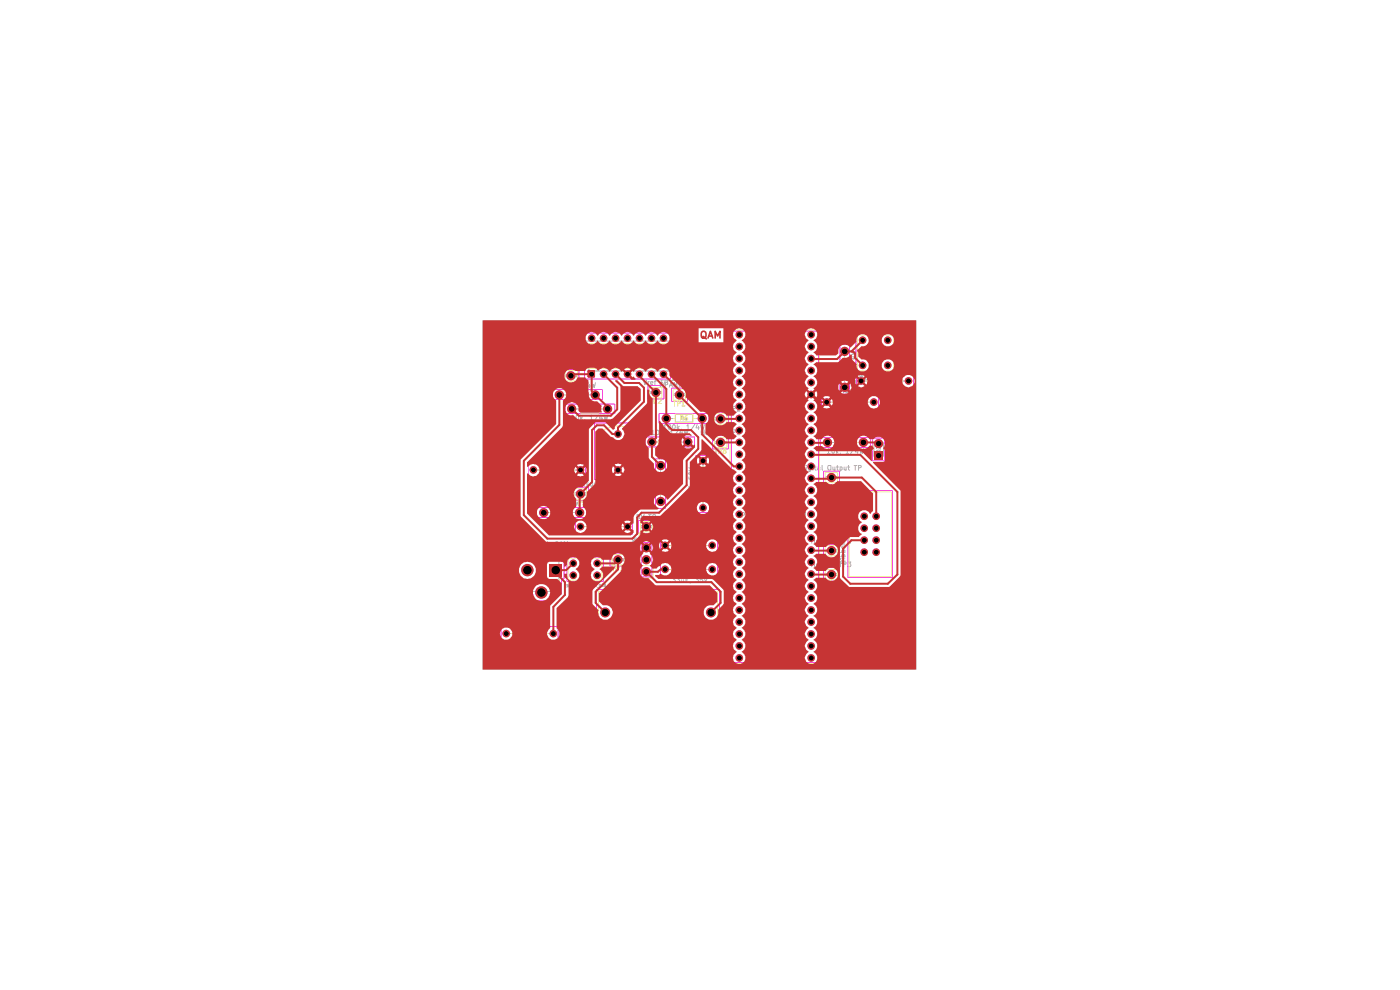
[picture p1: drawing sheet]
<svg xmlns="http://www.w3.org/2000/svg" width="297mm" height="210mm" viewBox="0 0 297 210" stroke-linecap="round" stroke-linejoin="round" font-family="sans-serif">
<path d="M102.4 67.9h92v74.1h-92z" fill="none" stroke="#d0d2cd" stroke-width=".21"/>
<g fill="none" stroke="#afafaf" stroke-width=".21">
<path d="M117.1 77.2h.5l.1 .5-.2 .4-.4-.1zM118.1 77.6l.6-.1-.1-.4h-.5v1M119 78.1l.3-1 .3 1M119 77.8h.5M119.9 79.5h2.4v.5h-2.4zM120 78.1v-1l.3 .7 .3-.7v1M121.1 77.6h.6v-.4l-.6-.1v1M122.8 77.1h.5M123 77.1v1M123.6 77.6h.4l.2-.1-.1-.4h-.5v1M124.2 72.3h17.8v6.4h-16.7l-1.1-1zM124.5 77.4l.4-.3v1"/>
<path d="M124.5 78.1h.6M132.3 74.9l.1 1h.4l.1-1M133.3 75.3l.3-.4v1M133.3 75.9h.6M142.5 77v.3a.7 .7 0 0 0 1 .1v-.3l-.4-.1-.3 .1v.3l.3 .2M142.5 72.6a.6 .6 0 0 1 1 0v.1a.6 .6 0 0 1-1 0zM142.6 78.9l-.1 .3 .4 .4 .6-.4-.1-.3M142.6 76.1a.58 .58 0 0 1 .9 .3 .56 .56 0 0 1-.5 .3 .56 .56 0 0 1-.5-.4zM142.7 75.1h.6l.2 .3-.2 .2h-.6l-.2-.2zM142.8 74.3h.7M143 78.5v-.4l-.3-.2-.2 .6h1M143.2 74.1v.6l-.8-.3"/>
<path d="M143.2 71.5v.5M143.5 71.4l-1 .3 1 .4M143.5 70.4h-1l.7 .3-.7 .3h1M143.6 72.3l-.3 .5M143.6 73.2v.7M178.4 76.5h1.6v3.6h-1.6zM179.1 77.8l.2 .1-.1 .3h-.3v-.4h.5l.1 .3M179.2 78.9l-.2-.5-.2 .2v.3h.7M179.2 74.5v2M179.5 78.4l-.3 .3M180.5 74.4l1 .3-.7 .1 .7 .2-1 .3M180.5 76.5l1.3 .8"/>
<path d="M180.8 79.8l.5 .4M180.8 75.7h.7M181.2 75.5v.7l-.7-.3M181.5 79.3l.2 .1M181.5 77.9h-1l.3 .2M181.5 77.6v.5M181.5 79.8l-.3 .3M181.9 79.3h-.5v.5h.5v.3v.2h-.5M182.3 79.3l.2 1 .2-.7 .2 .7 .2-1M184.2 79.3h.5l.1 .2v.6l-.1 .2h-.5zM185.3 79.8h.4l.1-.1v-.4h-.5v1M185.8 79.5h3.8v2.7h-3.8z"/>
<path d="M186.8 79.3h-.4l-.2 .2 .2 .3 .4 .1v.3l-.6 .1M187.1 79.3h.5M187.4 79.3v1M188.7 79.4h.6l.1 .5-.2 .4-.5-.1zM113.2 99.7h3M116.2 98.4h3.8v2.6h-3.8zM118 99.4h-.4v.1v.5h.4M118.2 99.4h.5l-.2 .2h.2v.3l-.1 .2-.4-.1M118.6 81.5l.4-.3v1M118.6 82.2h.6M118.7 83.8h2M119.8 81.2l.3 .2v.6l-.1 .2a.54 .54 0 0 1-.5-.4 .54 .54 0 0 1 .3-.6z"/>
<path d="M119.8 81.1h.6M120 99.7h3.1M120.1 81.1v1M120.6 81.2v1M120.6 81.9l.4 .3M120.7 82.9h3.6v1.6h-3.6zM120.7 81.6l.5-.1v-.4h-.5v1M121 81.5l-.4 .5M121.2 88.4l.3-.3v1M121.2 89.1h.6M121.3 86.7h2M121.4 82.2l-.1 .2"/>
<path d="M121.9 81l-.2 .8h.6M122 83.7h.4v-.3h-.4v.6M122.1 83.7l.3 .3M122.2 81.4v.7M122.3 88.1h.2l.3 .1v.7l-.3 .2a.58 .58 0 0 1-.2-1zM122.6 81.5l.3-.3v1M122.6 82.2h.6M122.6 83.4h.5l-.3 .6M123.2 88.1v1M123.3 88.6l.3 .5M123.3 86h3.7v1.5h-3.7zM123.6 88.4l-.4 .4"/>
<path d="M124 89v.2M124.3 81.2l-.9 1.3M124.3 83.8h2M124.6 86.7h.4v-.3l-.4-.1v.8M124.8 86.7l.2 .4M124.8 81.2l-.3 .7h.7M125.1 81.5v.7M125.2 88.4l.3-.3v1M125.2 89.1h.6M125.5 81.2l.2 1 .2-.7 .2 .7 .2-1M125.7 86.3h-.4v.4h.4v.3h-.4M126.9 88.1l-.8 1.2"/>
<path d="M127 86.7h1.9M127.4 88.1l-.2 .6h.6M127.7 88.4v.7M128.1 88.1l.3 1 .1-.7 .2 .7 .2-1M133.3 99.3l1.1 .4-1.1 .3M133.3 96.3v.4l.6 .1-.2-.4 .2-.2 .4 .1v.5M133.3 95.4l.2-.2h.6l.3 .3a.53 .53 0 0 1-.6 .3 .53 .53 0 0 1-.5-.4zM133.3 94.4l.8-.1 .3 .4-.3 .1h-.6l-.2-.1zM133.3 94v-.7l.4 .3 .2-.3 .4 .1v.6M133.3 91.7a.66 .66 0 0 1 1.1 .1v.1a.66 .66 0 0 1-1.1 .1zM133.9 97.7v-.4l-.4-.2-.2 .2v.4h1.1M133.9 98.2v.8"/>
<path d="M134 90.7v.5M134.4 90.6l-1.1 .3 1.1 .4M134.4 89.6h-1.1l.7 .3-.7 .4h1.1M134.5 91.4l-.4 .4v.2M134.5 92.4v.7M136.5 80.6l.3 1 .4-1M137.5 80.9v.7M137.6 98.6l1 .3-.7 .2 .7 .1-1 .3M137.8 80.9l-.3 .2M137.8 84.6h.6M137.9 99.9h.7M138 83h2.3v.5h-2.3z"/>
<path d="M138 81.3l.5-.1-.1-.3h-.3l-.1 .2v.3l.2 .2 .2-.1M138.1 84.6v1M138.3 91.5l.2-.2v.9M138.3 99.7v.7l-.7-.2M138.3 92.2h.6M138.3 93.8h2M138.8 85.1h.4l.1-.4-.5-.1v1M138.8 80.9h.4M139.2 80.6l-.3 .2v.8M139.3 91.4l.1-.1a.47 .47 0 0 1 .4 .4 .47 .47 0 0 1-.4 .5l-.2-.3zM139.7 84.7l.3-.1 .3 .3-.7 .7h.7M140.1 81.1h.4a.66 .66 0 0 1 0 1l-.5-.1z"/>
<path d="M140.1 80.6h.6M140.2 98.8v1.9M140.2 91.3v.9M140.3 91.9l.2 .3M140.3 92.9h3.6v1.6h-3.6zM140.4 80.6v1M140.5 91.5l-.3 .4M140.8 90.3l.3-.2v1M140.8 91.1h.5M141.1 92.2l-.1 .2M141.1 81.1h.4l.1-.3-.5-.2v1M141.1 81.6l.5-.1v-.4h-.5v1"/>
<path d="M141.4 88.8h1.9M141.6 93.7h.3v-.4h-.3v.7M141.8 93.7l.2 .3M141.8 90.2l.1-.1a.52 .52 0 0 1 .5 .5 .52 .52 0 0 1-.4 .5l-.3-.4zM142 82.1l.3-1 .4 1M142.1 81.8h.5M142.2 91.5l.3-.2v.9M142.2 92.2h.5M142.3 93.4l.3-.1 .1 .2-.4 .5h.4M142.7 90.2l.1-.1a.52 .52 0 0 1 .5 .5 .52 .52 0 0 1-.4 .5l-.2-.4zM142.8 85.1h.6M143 83.5h2.3v.4h-2.3z"/>
<path d="M143 82.1v-1l.3 .7 .3-.7v1M143.1 85.1v1M143.3 87.9h3.6v1.6h-3.6zM143.5 80h-1l.7 .3-.7 .4h1M143.7 90.1v1M143.8 85.6h.4l.1-.4-.5-.1v1M143.8 90.7l.3 .4M143.9 93.8h2M143.9 91.2l-.8 1.3M144.1 81.6h.4l.2-.2-.1-.3h-.5v1M144.1 90.4l-.4 .4M144.5 91l-.3 .9h.7"/>
<path d="M144.6 88.7h.4v-.3l-.4-.1v.7M144.7 85.3l.2-.2v1M144.7 91.5v.7M144.7 86.1h.6M144.7 88.7l.3 .3M145.1 91.3l.3 .9 .1-.7 .2 .7 .3-.9M145.6 88.3h-.2l-.2 .6 .5 .1-.1-.4-.4 .2M145.7 90.3l.3-.2v1M145.7 91.1h.5M145.7 81.1h.6M146 81.1v1M146.1 99.2l1.1 .4-1.1 .2"/>
<path d="M146.6 81.6l.6-.1v-.4h-.6v1M146.9 88.8h2.1M147.4 90l-.8 1.3M147.6 81.2l.5-.1 .1 .2-.6 .8h.6M147.9 90l-.2 .8h.6M148.2 90.4v.7M148.6 90.1l.2 1 .2-.8 .2 .8 .2-1M148.8 86.2v1M148.8 91.2v1M148.8 86.7h.6M148.8 91.7h.6M149.1 97.7v3.1"/>
<path d="M149.4 86.2v1M149.4 91.2v1M149.8 86.9l.4-.1-.1-.3-.3 .1v.5h.4M149.8 91.9l.4-.1-.1-.3-.3 .1v.5h.4M150.6 86.6h.4v.6M150.6 91.6h.4v.6M151 86.8l-.4 .1 .1 .3 .3-.1M151 91.8l-.4 .1 .1 .3 .3-.1M151.6 90.2h.5M151.6 95.2h.5M151.7 88.6h2.4v.5h-2.4zM151.7 93.6h2.4v.5h-2.4z"/>
<path d="M151.9 90.2v1M151.9 95.2v1M152 86.6l-.3-.1-.2 .2 .1 .4h.4M152 91.6l-.3-.1-.2 .2 .1 .4h.4M152 86.2v1M152 91.2v1M152.4 86.9l.5-.1-.2-.3-.3 .2v.3l.2 .2 .2-.1M152.4 91.9l.5-.1-.2-.3-.3 .2v.3l.2 .2 .2-.1M152.5 90.8l.5-.1v-.4l-.5-.1v1M152.5 95.8l.5-.1v-.5h-.5v1M153.3 86.5v.7M153.3 91.5v.7"/>
<path d="M153.6 86.5l-.3 .2M153.6 91.5l-.3 .2M153.6 95.6l-.2-.2 .1-.2h.3l.2 .2-.1 .2-.4 .1v.5h.4l.1-.4-.2-.2M154 90.6l-.2 .2h-.2l-.2-.2 .1-.3 .3-.1 .2 .2-.2 .8h-.3M154.5 86.2h.6M154.5 91.2h.6M154.9 86.2v1M154.9 91.2v1M155.4 86.7h.6v-.3l-.1-.2h-.5v1M155.4 91.7h.6v-.3l-.1-.2h-.5v1M156.4 86.3h.6v.3l-.6 .6h.6M156.4 91.5l.3-.3v1"/>
<path d="M156.4 92.2h.6M170 98.7h.4l.2 .3v.5l-.3 .2h-.3zM171 98.7v.1M171 99.1v.6M172 99.7h-.5v-.6h.5v.7l-.1 .2h-.4M172.5 98.7v.1M172.5 99.1v.6M172.8 99.1h.3M172.9 98.7v.9l.2 .1M173.5 99.1h.4v.6M173.9 99.2l-.5 .3 .2 .2h.3M174.4 98.7l.1 1"/>
<path d="M175.4 85.3h3.1M175.5 95.4l.3-.2v1M175.5 96.2h.6M175.6 93.9h2M175.7 98.8h.6v.8l-.4 .1a.67 .67 0 0 1-.2-.9zM176.5 95.2h.2a.55 .55 0 0 1 .3 .5 .55 .55 0 0 1-.3 .5l-.3-.4zM176.7 99.1v.5l.2 .1 .2-.1M177.1 99.1v.6M177.5 95.2v1M177.5 99.1h.4M177.5 95.8l.3 .4M177.6 93h3.5v1.6h-3.5z"/>
<path d="M177.6 98.7v1h.3M177.8 95.5l-.3 .3M178.2 99.7h.3l.1-.1v-.5h-.4v.9M178.3 96.1l-.1 .3M178.5 93.9h.3l.1-.3-.4-.2v.8M178.5 84h3.7v2.7h-3.7zM178.7 93.9l.2 .3M179 83.2v.1M179.1 99.1v.5l.1 .1 .3-.1M179.2 93.7l.2-.3v.8M179.2 80.1v2.1M179.2 94.2h.4"/>
<path d="M179.4 82.6l.3-.3v1M179.4 83.3h.6M179.5 95.4l.2-.2v1M179.5 96.2h.5M179.5 99.1v.6M179.8 99.1h.5M179.9 93.7l.1-.3v.8M179.9 94.2h.4M180 98.7v.9l.3 .1M180.2 85l-.4 .1v.4l.4 .1M180.4 82.6v.7l.4-.1M180.5 80.2h1"/>
<path d="M180.6 80.7l.6-.1 .3 .2a.53 .53 0 0 1-.5 .4 .53 .53 0 0 1-.5-.3zM180.8 82.6v.7M180.9 85h-.3v.1v.5h.4l-.1-.4h-.3v.2M181.1 93.9h2.1M181.2 95.1l-.9 1.3M181.2 98.7h.6M181.3 82.8h.3M181.4 98.7v1M181.5 81.9h-1l.3 .2M181.5 81.5v.6M181.7 95.1l-.3 .7h.6M181.8 82.3h-.5v1"/>
<path d="M181.9 95.5v.7M182.1 99.2l.5-.1 .1-.2-.2-.2h-.4v1M182.2 85.3h3.2M182.4 95.2l.2 1 .2-.8 .2 .8 .2-1M182.7 80.8h3.1M183.3 80.4h.8M184.3 83.6v.1M184.7 83l.3-.4v1.1M184.7 83.7h.6M185.4 93.9h2v2.9h-2zM185.8 83v.7l.4-.1M186 95.6a.42 .42 0 0 1 .4-.1 .42 .42 0 0 1 .3 .4h-.7z"/>
<path d="M186.2 83v.7M186.6 83.1h.3M186.7 94.7v.5l-.6-.5-.1 .1 .1 .3M187.1 82.6h-.5v1.1M187.5 83.7v.1M187.6 80.5a.39 .39 0 0 0-.5 .2 .39 .39 0 0 0 .1 .5l.4-.1M187.7 80.4h.8M187.9 93.6v.5h1v-.5M187.9 92.9l.2-.2h.5l.3 .5h-1zM188 80.7l-.2-.1 .4-.2 .1 .2-.5 .3 .1 .3 .4-.1-.1-.4M188.3 93.8v.3M188.4 95.2v-.5l-.2-.1-.3 .1v.5h1"/>
<path d="M188.9 80.1l.5 .3M188.9 94.6l-.5 .3M189.2 82.6h-.5v.5h.5l-.1 .6-.4-.1M189.6 80.8h3.1M189.7 82.7l.2-.1a.66 .66 0 0 1 .2 1.1h-.4v-.2zM189.8 80.3v-1l.4 .7 .3-.7v1M190.5 82.6l.3 1.1 .4-1.1M102.9 115.4l.5-.1v-.3l-.5-.1v1h.4l.2-.3-.3-.2M103.9 115.3l.2-.1 .2 .2v.5M104.2 116.5h13.4l1 1v8h-14.4zM104.3 115.5h-.3l-.2 .2 .2 .2 .3-.1M104.8 115.2v.7"/>
<path d="M105.1 115.2l-.3 .2M105.4 115.2v.7M105.7 115.2l-.3 .2M106 115.6l.4-.1-.1-.3-.3 .1v.5h.4M106.8 114.9v.8l.2 .2M107.2 116h.7M107.7 116.5v9M108.5 114.9v.8l-.5 .2M108.9 115.3l.3-.1 .2 .2v.5M109.4 115.5l-.5 .1v.2h.5M110.2 115.3h-.4v.5h.4M110.7 114.9v1"/>
<path d="M110.7 115.5l.4 .4M111.1 115.2l-.4 .5M111.3 116h.7M112.8 115l-.4-.1-.2 .2 .1 .2 .3 .1 .2 .3-.2 .2-.4-.1M113.1 115.2l.2 .7 .2-.5 .2 .5 .2-.7M114.2 114.9v.1M114.2 115.2v.7M114.6 115.2h.4M114.7 114.9v.8l.3 .2M114.7 102.4v.1M115.1 101.9l.4-.3v.9M115.1 102.5h.6"/>
<path d="M115.2 106.5l.4-.2v.9M115.2 107.2h.6M115.4 108.8h1.9M115.7 115.3l-.2-.1-.3 .2 .1 .4h.4M116.2 115.3l.2-.1 .2 .2v.5M116.2 101.9v.5h.4M116.2 114.9v1M116.3 106.3h.4l.1 .1-.1 .8h-.4l-.1-.2zM116.6 101.9v.6M116.8 116h.8M117.1 102h.3M117.2 106.3v.9"/>
<path d="M117.3 106.8l.3 .4M117.3 107.9h3.6v1.6h-3.6zM117.3 102.1v1h.5M117.5 101.6h-.4v.9M117.6 106.6l-.4 .3M117.9 115.1l.3-.2a.6 .6 0 0 1 0 1h-.2a.6 .6 0 0 1-.1-.8zM117.9 115.7l.6 .3M117.9 102.5v.2M118 107.2l-.1 .2M118.1 102.1v.1M118.1 102.4v.7M118.6 108.8l.4-.1v-.3l-.4-.1v.8"/>
<path d="M118.7 115.9l.3-1 .4 1M118.7 108.8l.3 .3M118.8 115.7h.5M119 103h-.4v-.6h.4v.8l-.1 .3-.3-.1M119.2 106.5l.3-.2v.9M119.2 107.2h.6M119.4 108.3l-.1 .5h.5M119.5 102.5l.4-.1 .1 .7M119.5 102.1v1M119.6 108.6v.5M119.6 101.6h-.5v.4h.5l.1 .4-.2 .1-.4-.1M119.7 115.9v-1l.4 .8 .3-.8v1"/>
<path d="M120.1 101.7l.1-.1a.47 .47 0 0 1 .5 .5 .47 .47 0 0 1-.5 .4l-.1-.3zM120.3 102.4h.3M120.4 102.1v.9l.2 .1M120.9 101.6l.3 .9 .4-.9M120.9 106.2l-.8 1.2M120.9 108.8h2.1M121.4 106.2l-.2 .7h.6M121.7 106.6v.6M121.8 106.1h.6M122 104.5h2.3v.5h-2.3zM122.1 106.3l.2 .9 .2-.7 .3 .7 .1-.9M122.1 106.1v1"/>
<path d="M122.3 102.1h-.5l-.1 .2 .2 .3 .4 .1v.3h-.6M122.7 102.8l.4-.1v-.3h-.4v.6h.4M122.8 106.6h.4l.1-.4-.5-.1v1M123.1 111.7h3.1M123.5 102.5l.5-.1v.7M123.5 102.4v.7M124.2 106.1h-.5v.5l.4-.1 .2 .4-.3 .2-.3-.1M124.7 109.6v.1M124.8 102.4h-.3v.3l.4 .3-.2 .1-.2-.1M125.1 109.1l.4-.4v1M125.1 109.7h.6M125.3 102.4l.4 .1v.5h-.4z"/>
<path d="M126.2 109.1v.5l.1 .1 .3-.1M126.2 102.4v.7M126.2 110.4h3.8v2.7h-3.8zM126.5 102.4h-.3v.2M126.6 109.1v.6M127.1 109.2h.3M127.4 102.1h.6M127.5 108.7h-.4v1M127.7 102.1v1M127.9 109.6l-.1 .3M128 111.4l-.2-.1-.2 .2v.6l.4-.1M128.3 111.5l.2-.2v.8"/>
<path d="M128.3 112.1h.4M128.4 102.6h.4l.1-.4-.5-.1v1M129.6 108.7h-.5v.5l.5-.1 .1 .5-.2 .1-.4-.1M129.7 116.5l-.4 .3-.2-.2v-.4l.4-.1 .2 .1-.2 .8-.3 .1M129.9 118.5h2.4v.5h-2.4zM130 116.1l.3 1 .3-1M130 111.7h3.1M130.1 108.8l.2-.1a.55 .55 0 0 1 .3 .5 .55 .55 0 0 1-.3 .5l-.3-.3zM130.9 108.7l.3 1 .4-1M131.6 116.1h.6M131.9 116.1v1M132.5 116.6h.4l.2-.4-.6-.1v1"/>
<path d="M133.3 100.4a.58 .58 0 0 1 .7-.1 .58 .58 0 0 1 .4 .5h-1.1zM133.9 101.9v-.6h-.5l-.1 .6h1.1M134.1 117.9v.5h.5v-.5l.5 .1-.1 .4M134.1 116.3a.66 .66 0 0 1 1-.1v.4l-.1 .2h-.7zM134.2 119l.8-.1 .1 .4-.6 .2-.4-.3zM134.5 120l.3-.2 .3 .1v.4l-.1 .1-.5-.2v-.3l-.1-.1-.3 .2 .1 .3 .2 .1 .1-.2M134.9 115.2v.5M135.1 115.1l-1 .4 1 .3M135.1 114.1h-1l.8 .4-.8 .3h1M135.2 116.1l-.3 .5M135.2 116.9v.8M135.4 113.1h.5"/>
<path d="M135.6 109.1h-.5v.5h.5l.1 .3-.1 .2-.5-.1M135.6 113.1v1M135.9 111.5h2.4v.5h-2.4zM136 109.1l.3 1 .4-1M136.2 113.6h.5l.1-.1-.1-.4h-.5v1M137.2 113.4l.3-.3v1M137.2 114.1h.6M137.6 105.1a.54 .54 0 0 1 .6-.3 .54 .54 0 0 1 .4 .4 .63 .63 0 0 1-1-.1zM137.6 104.4h1M137.6 100.7l1.3 .8M137.6 109.1h.6M137.8 109.1v1"/>
<path d="M137.9 104l.4 .4M138.5 109.6h.5v-.4l-.5-.1v1M138.6 106.1h-1l.3 .2M138.6 103.5l.2 .1M138.6 102.1h-1l.3 .3M138.6 101.9v.5M138.6 105.7v.6M138.6 104l-.3 .3M138.7 113.1h-.5v.4h.3l.3 .2-.1 .3h-.5M139.3 100.7h1.6v3.7h-1.6zM140.1 103l-.1-.4-.3 .1v.3h.7M140.2 104.4v2"/>
<path d="M140.4 102.1h-.7l.2 .2M140.4 102.6l-.3 .2M140.4 101.9v.4M141.1 115.7h3.1M142.7 118.4v.1M143.2 117.9l.2-.3v.9M143.2 118.5h.6M144.2 117.9v.6l.4-.1M144.2 114.4h3.8v2.7h-3.8zM144.2 119.4h3.8v2.6h-3.8zM144.6 117.9v.6M145 118h.4"/>
<path d="M145.5 117.6h-.5v.9M146 118.5l-.1 .2M146 115.4h-.3a.38 .38 0 0 0-.2 .5 .38 .38 0 0 0 .5 .1M146.1 103.2v.5h1.1M146.1 101.2v.4l.5 .1-.1-.4 .2-.2 .4 .1v.5M146.1 100.3l.2-.1h.6l.3 .3-.7 .3-.4-.2zM146.5 104.2h.7M146.6 103.4v.3M146.7 115.6v.2h-.4v-.4h.4v.5l-.4 .2M147.1 106.1h.1M147.1 104.2l.1 .3-.2 .1h-.5M147.1 102.8l.1 .1"/>
<path d="M147.2 105.3h-1.1l.3 .4M147.2 105.1v.6M147.7 117.6h-.5v.4h.5l-.1 .5-.4-.1M147.9 100.8h2.5v3.8h-2.5zM148 115.7h3.1M148.2 117.6a.51 .51 0 0 1 .5 .3 .51 .51 0 0 1-.2 .6h-.3l-.1-.1zM148.8 102.8l-.1 .4 .2 .1h.4l.2-.1-.1-.4M148.9 117.6l.4 .9 .3-.9M149.1 104.6v3.1M149.5 102.2v.4l-.4-.4h-.4l.1 .4M157.4 109.3l.5-.1 .1-.2-.2-.3h-.4v1M158.4 108.7v1"/>
<path d="M159.4 108.9l-.1-.2a.61 .61 0 0 0-.3 1l.4-.1M159.9 109.1l.2-.4v1M159.9 109.7h.5M161 109.2l-.2-.2 .1-.2 .3-.1 .2 .3-.2 .2h-.3v.5h.4l.1-.3-.2-.2M161.8 109.2h.3M162.3 108.7h-.5v1M163.2 108.7h-.6v.5h.6v.4h-.6M163.5 108.7h.7l-.5 1M164.6 108.9l.3-.2a.66 .66 0 0 1 .1 1l-.4-.1zM164.7 109.5l.5 .3M165.8 108.7l-.3 .7h.7M166 109.1v.6"/>
<path d="M166.5 108.7h.5l-.3 .4 .3 .1v.4h-.5M167.3 109.8h.8M168.2 108.9l.5-.2a.66 .66 0 0 1 0 1l-.5-.1zM168.4 109.5l.5 .3M169.2 109.7l.3-1 .3 1M169.2 109.5h.6M170.2 109.7v-1l.3 .8 .4-.8v1M172.2 114.2v1M172.2 119.2v1M172.2 114.6h.6M172.2 119.6h.6M172.8 114.2v1"/>
<path d="M172.8 119.2v1M173.2 114.9l.5-.1v-.2h-.5v.5l.2 .1 .3-.1M173.2 119.9l.5-.1v-.3l-.5 .1v.5l.2 .1 .3-.1M174.2 114.6h.4v.6M174.2 119.5l.4 .1v.6M174.6 114.8h-.4l-.1 .2 .1 .2 .4-.1M174.6 119.8h-.4l-.1 .2 .1 .2 .4-.1M174.6 102.7h.6M174.9 102.7v1M175.1 118.2h.6M175.2 101h2.4v.6h-2.4zM175.2 116.6h2.4v.5h-2.4z"/>
<path d="M175.3 118.2v1M175.5 114.6h-.4l-.1 .1 .2 .5 .3-.1M175.5 119.5h-.4l-.1 .2 .2 .5 .3-.1M175.5 103.2h.4l.2-.3-.6-.2v1M175.5 114.2v1M175.5 119.2v1M175.9 114.9l.5-.1v-.2h-.5v.5h.5M175.9 119.9l.5-.1v-.3h-.5v.6h.5M175.9 118.7h.5l.1-.4-.6-.1v1M176.4 103l.3-.3v1M176.4 103.7h.6M176.8 114.6v.6"/>
<path d="M176.8 119.5v.7M177.1 114.6h-.2l-.1 .1M177.1 119.5h-.2l-.1 .2M177.4 118.2l-.4 .2v.7h.5l-.1-.5h-.4v.2M177.4 102.7h.7l-.5 1M178.1 114.2h.5M178.1 119.2h.5M178.3 118.5h.1M178.3 118.1h.9v-.4h-.6v.4M178.3 117.2h.9v-.4h-.6v.4M178.3 111.8h.9v-.4l-.5-.1-.1 .2v.3M178.3 108.3a.63 .63 0 0 1 .9 0v.4a.64 .64 0 0 1-.9-.1z"/>
<path d="M178.3 114.2v1M178.3 119.2v1M178.4 113.1l-.1 .4 .2 .2h.6l.1-.2v-.4M178.6 116l.1-.2h.5v.4l-.4 .1zM178.6 118.5h.6M178.6 115.4h.6M178.8 119.5l-.1-.5h-.4v.5h.9M178.8 112.3l.1 .4h.3v-.4h-.5l-.1 .1v.3M179 114.7l.5-.1-.1-.4h-.4v1M179 119.7l.5-.1-.1-.4h-.4v1M179.2 115h-.6v.2l.1 .2M179.2 110.7v.2h-.9"/>
<path d="M179.2 110v.4h-.6v-.3l.2-.2 .1 .5M179.2 107h-.9l.7 .4-.7 .3h.9M179.2 119l-.4 .3M179.3 108.1l-.2 .3v.2M179.3 109v.7M179.3 114v.7M179.8 119.2h.7l-.2 .3a.35 .35 0 0 1 .2 .4 .35 .35 0 0 1-.2 .3l-.5-.1M180.2 114.1l-.3 .8h.6M180.4 114.6v.6M107.4 134.4h3M108.5 137.2h.1M109 136.4l.1-.2 .4 .2v.7l-.2 .1-.3-.1z"/>
<path d="M109.9 136.5l.3-.3v1M109.9 137.2h.6M110.4 133.1h3.9v2.6h-3.9zM110.8 121.2h.7l.3 .2v.3M110.9 136.6v.6h.4M111.3 136.6v.6M111.8 120.6h-1l.3 .2M111.8 120.3v.5M111.8 136.7h.3M111.9 134.1l-.2-.1a.43 .43 0 0 0-.3 .3 .43 .43 0 0 0 .1 .4h.4M112.1 134.2l.3-.2v.7M112.1 134.7h.5"/>
<path d="M112.3 136.2h-.5v1M112.7 137.2l-.1 .2M112.9 134.1h.4v.2l-.4 .4h.4M114.3 134.4h3.1M114.4 136.2h-.5v.5h.5v.5h-.5M114.8 136.4l.3-.2a.58 .58 0 0 1 0 1l-.3-.1zM115.7 136.2l.3 1 .3-1M120.1 124.1l-.2-.1-.1 .2 .1 .3 .2-.1M120.6 124l-.3 .1 .3 .3-.3 .1M120.7 124h.3M120.9 124v.5M121.1 124.2l.2-.2v.5"/>
<path d="M121.1 124.5h.4M121.7 124h.2v.5l-.3-.1zM122 124h.3M122.2 124v.5M122.5 124.1h.3l-.3 .4h.3M123.2 124.1h-.2v.3h.2M123.5 124.2h.2v-.2h-.2v.5M123.6 124.2l.1 .3M123.8 124.6h.4M124.6 124l-.3 .1 .3 .1v.3h-.3M124.8 124.2l.1 .3 .1-.3 .1 .3 .1-.3M125.3 124v.1"/>
<path d="M125.3 124.2v.3M125.5 124.2h.2M125.6 124l.1 .5M126.1 124.2h-.2v.2l.2 .1M126.3 124.2h.2v.3M126.3 124v.5M126.6 124.6h.4M127.1 124.1h.4l-.1 .4-.3-.1zM127.2 124.4l.3 .2M127.6 124.5l.2-.5 .2 .5M127.6 124.3h.3M128.1 124.5v-.5l.2 .3 .1-.3v.5"/>
<path d="M129.8 120.1h.6M130.1 120.1v1M130.7 120.6h.5l.1-.3-.2-.2h-.4v1M131.7 120.1h.5l-.3 .4 .3 .1v.5l-.5-.1M135.1 122.8v.5h-1M135.1 121.8h-1l.8 .3-.8 .3h1M135.1 121.2l-1-.5v.7M138.2 132.2l.2-.3v.9M138.2 132.8h.6M139.2 132.8h.1M139.7 131.9h.3l.1 .2-.1 .7h-.3l-.1-.1zM140.5 132.8l.3-.9 .3 .9"/>
<path d="M140.5 132.6h.6M141.1 120.8h3.1M142.2 123.4v.1M142.7 122.6h.6l-.4 .3 .4 .2-.1 .4-.5-.1M143.6 122.6h.6l-.4 .3 .4 .1v.4h-.6M144.6 122.9v.5h.4M145 122.9v.6M145.5 123h.4M145.7 120.4h-.4a.39 .39 0 0 0-.1 .4 .39 .39 0 0 0 .5 .2M145.9 120.5l.3-.1v.7M145.9 121.1h.4M146 122.6h-.5v.9"/>
<path d="M146.5 123.5l-.1 .2M146.7 120.5l.2-.1v.7M146.7 121.1h.4M147.6 122.6h.6l-.4 .3 .4 .2-.1 .4-.5-.1M148 120.8h3.1M149.1 122.6h-.5l-.1 .4h.6v.4h-.6M149.4 122.6l.3 .9 .3-.9M175.1 123.2h.6M175.2 121.6h2.4v.4h-2.4zM175.3 123.2v1M175.9 123.7h.5l.1-.4-.6-.1v1M176.9 123.2h.6l-.4 1"/>
</g>
<g fill="none" stroke="#fe24e6" stroke-width=".21">
<path d="M119.4 78.4h3.4v2.8h-3.4zM124 70.7h18.3v9.7h-18.3zM155.2 70.2h18.4v70.3h-18.4zM178.2 73.1h2v10.5h-2zM181.6 70.7h8.2v8.3h-8.2zM181.7 79.3h12.1v3.1h-12.1zM112.1 98.2h12.1v3.1h-12.1zM117.2 82.7h10.6v2.1h-10.6zM119.8 85.7h10.6v2.1h-10.6zM126.1 89.7h10v12h-10zM136.9 92.7h10.5v2.1h-10.5zM137.5 81.8h3.3v2.8h-3.3z"/>
<path d="M139.1 97.3h2.1v10.5h-2.1zM139.8 87.7h10.6v2.1h-10.6zM142.5 82.3h3.3v2.8h-3.3zM147.6 96.6h3.1v12.2h-3.1zM151.2 87.4h3.4v2.8h-3.4zM151.2 92.4h3.4v2.8h-3.4zM174.1 92.8h10.5v2.1h-10.5zM174.3 83.8h12.1v3.1h-12.1zM174.7 99.9h3.4v2.8h-3.4zM185 92.9h2.7v4.8h-2.7zM103.7 116h15.4v3.2h.6v3.6h-.6v3.2h-2.4v1.5h-3.6v-1.5h-9.4zM113.8 107.7h10.6v2.1h-10.6z"/>
<path d="M120.3 118.2h7.8v5.1h-7.8zM121.5 103.3h3.3v2.8h-3.3zM122 110.2h12.2v3.1h-12.2zM129.4 117.3h3.4v2.8h-3.4zM135.4 110.4h3.4v2.8h-3.4zM136 115h2.3v7.4h-2.3zM140.1 114.2h12.1v3.1h-12.1zM140.1 119.2h12.1v3.1h-12.1zM174.7 115.4h3.4v2.8h-3.4zM179.9 104.1h9.5v18.5h-9.5zM106.3 132.9h12.1v3h-12.1zM126.5 125h26.1v9.8h-26.1z"/>
<path d="M174.7 120.4h3.4v2.8h-3.4z"/>
</g>
<g fill="none" stroke="#f2ed9b" stroke-width=".21">
<path d="M119.8 78.6h2.7v2.2h-2.7zM122.6 75.7h.8l.2 .2v.2l-.2 .2h-.8M123.6 75h-1l.3 .3M123.6 74.7v.6M124.2 72.9h17.9v5.3h-17.9v-1.6a1.02 1.02 0 0 0 1-1 1.02 1.02 0 0 0-1-1.1zM154.9 70h3.6v.3h11.8v-.3h3.6v70.8h-19zM177.1 77.5l.2 .1v.4l-.5 .1-.1-.4 .2-.2 .7 .1 .1 .4M177.2 79v-.4l-.4-.1-.1 .5h1M177.7 78.5l-.5 .3M178.3 76.4h1.8v3.8h-1.8zM179.2 75.6v.8M181.9 71.1h7.6v7.6h-7.6z"/>
<path d="M184.9 74.3h-.4l-.2 .1 .1 .3 .3 .1 .2 .2-.2 .3-.4-.1M185.3 74.3l.2 1 .2-.8 .1 .8 .3-1M185.7 79.4h4v2.9h-4zM186.4 74.5l.3-.2v1M186.4 75.3h.6M114.2 99.7h1.9M116.1 98.3h4.1v2.8h-4.1zM117.9 96.9l-.3-.2-.3 .5 .2 .5 .4-.1M118.3 96.7h.6l-.4 .4 .4 .2-.1 .4-.5-.1M119.8 81.1h.6M119.8 83.8h.8M120.1 81.1v1"/>
<path d="M120.2 99.7h1.8M120.6 82.8h3.8v1.8h-3.8zM120.7 81.6l.5-.1v-.4h-.5v1M121.8 83.7h.4l.1-.5-.5-.1v1.1M121.9 81l-.2 .8h.6M122 83.7l.3 .5M122.2 81.4v.7M122.6 83.1h.7l-.4 1.1M122.8 86.7h.4M123.2 85.8h3.8v1.9h-3.8zM124.3 83.8h.5M124.4 86.7l.5-.1v-.3l-.5-.1v.9"/>
<path d="M124.5 86.7l.4 .4M125.8 86.2h-.5v.4l.3-.1 .3 .2-.1 .4-.5-.1M126.4 98.8a5.6 5.6 0 0 0 9.4 0M126.4 92.9a5.6 5.6 0 0 1 9.4 0M126.4 92.8v6M127 86.7h.8M127.7 95.5v-.6l.3 .3 .2-.3 .4 .1-.1 .5M128.2 96.4v-.4l-.2-.2-.3 .1v.5h.9M128.6 95.8l-.4 .4M135.8 92.8v6M137.8 82.2h2.6v2.2h-2.6zM137.8 84.6h.6"/>
<path d="M138.1 84.6v1M138.8 85.1h.4l.1-.4-.5-.1v1M139.4 93.8h.9M139.7 84.7l.3-.1 .3 .3-.7 .7h.7M140.3 92.8h3.8v1.8h-3.8zM141.3 95.6l.6-.1v-.3l-.6-.1v1M141.6 95.6l.3 .5M142.3 95.2l.4-.1 .1 .4-.6 .6h.6M142.8 88.8h.5M142.8 82.7h2.6v2.2h-2.6zM142.8 85.1h.6M143.1 85.1v1"/>
<path d="M143.2 87.8h3.8v1.8h-3.8zM143.8 85.6h.4l.1-.4-.5-.1v1M144 93.8h.4M144.4 88.6h.5v-.3l-.5-.2v1.1M144.6 88.6l.3 .6M144.7 85.3l.2-.2v1M144.7 86.1h.6M145.8 88.1l-.3 .1-.2 .8 .2 .2 .4-.2-.1-.4h-.4l-.1 .1M147 88.8h.8M149.1 98.8v1.9M151.6 90.2h.5M151.6 95.2h.5"/>
<path d="M151.6 87.8h2.6v2.2h-2.6zM151.6 92.8h2.6v2.2h-2.6zM151.9 90.2v1M151.9 95.2v1M152.5 90.8l.5-.1v-.4l-.5-.1v1M152.5 95.8l.5-.1v-.5h-.5v1M153.6 95.6l-.2-.2 .1-.2h.3l.2 .2-.1 .2-.4 .1v.5h.4l.1-.4-.2-.2M154 90.6l-.2 .2h-.2l-.2-.2 .1-.3 .3-.1 .2 .2-.2 .8h-.3M176.4 85.3h2M177.1 93.9h.4M177.4 92.9h3.9v1.9h-3.9zM178.1 91.9l.5-.1 .1-.3-.1-.1h-.5v1"/>
<path d="M178.4 83.9h4v2.8h-4zM178.4 91.9l.3 .5M179.1 91.6l.2-.2v1M179.1 92.4h.6M179.2 80.2v.4M180 91.6l.3-.2v1M180 92.4h.6M180.2 87.3l-.5-.1-.1 .2v.6l.1 .1h.5M181 87.2h-.2a.62 .62 0 0 0-.1 .9h.4v-.5l-.3-.1-.3 .2M181.3 93.9h.8M182.4 85.3h2M183.8 80.8h1.9"/>
<path d="M185.2 94.3v1.2M187.5 80.3h-.5a.54 .54 0 0 0-.1 .6 .54 .54 0 0 0 .6 .3M187.6 94.3v1.2M187.9 98l.1-.1h.6l.2 .6h-1zM188 80.7l-.1-.2 .1-.2h.4l.1 .2-.6 .4 .1 .4a.36 .36 0 0 0 .4-.2 .36 .36 0 0 0 0-.4h-.2M188.8 96.9v.6l-.6-.6h-.3v.6M189.7 80.8h1.9M116.5 108.8h.7M117.1 116.1h1.8v1.8M117.2 107.8h3.8v1.9h-3.8zM118.4 110.6h.4l.2-.4-.6-.1v1M118.6 110.6l.4 .5"/>
<path d="M118.7 119.2v-2.8h-14.6v9.2h9M119.5 110l-.2 .7h.6M119.8 110.4v.7M120.5 118.4h7.2v4.7h-7.2zM121 108.8h.5M121.8 103.7h2.6v2.2h-2.6zM121.8 106.1h.6M122.1 106.1v1M122.8 106.6h.4l.1-.4-.5-.1v1M124.2 111.7h1.9M124.2 106.1h-.5v.5l.4-.1 .2 .4-.3 .2-.3-.1M126.1 110.3h4.1v2.9h-4.1z"/>
<path d="M127.9 111.3l-.4-.1-.2 .2v.5l.3 .3 .3-.2M128.3 111.4l.3-.2v1M128.3 112.2h.6M129.8 117.6h2.7v2.2h-2.7zM130.2 111.7h1.9M135.4 113.1h.5M135.6 113.1v1M135.8 114.8h2.8v7.8h-2.8zM135.8 110.6h2.6v2.2h-2.6zM136.2 113.6h.5l.1-.1-.1-.4h-.5v1M137.2 113.4l.3-.3v1M137.2 114.1h.6"/>
<path d="M138.7 113.1h-.5v.4h.3l.3 .2-.1 .3h-.5M138.7 117.7v.7l.2 .2 .4-.1v-.8M139.2 100.6h1.8v3.8h-1.8zM140 117.6l-.3 .7h.7M140.2 100.2v.5M140.2 104.4v.8M140.2 117.9v.7M142 103.2l-.1-.5-.4 .1v.4h1M142.2 115.7h1.9M142.5 102h-1l.2 .3M142.5 102.7l-.5 .3M142.5 101.7v.6"/>
<path d="M144.1 119.3h4v2.8h-4zM144.1 114.3h4v2.8h-4zM145.5 117.9l-.5-.1-.1 .1v.6l.1 .2 .5-.1M145.8 118l.3-.2v.9M145.8 118.7h.6M145.9 112.9l-.2-.2a.61 .61 0 0 0-.2 1l.4-.1M146.8 118l.3-.2v.9M146.8 118.7h.5M146.9 113.2l-.3 .2-.3-.2 .2-.5 .3 .1 .1 .5-.3 .4h-.2M147.7 100.7h2.9v4.1h-2.9zM148.1 115.7h2M149.1 104.8v1.9"/>
<path d="M151 102.9v.2l.2 .4h.5l.3-.4-.1-.2M152 101.9v.6l-.6-.6h-.4v.5M163.2 103.9l.1 .9 .5-.1v-.8M164.3 104l.5-.1v.2l-.5 .7h.5M174.6 102.7h.6M174.9 102.7v1M175 100.2h2.7v2.2h-2.7zM175 115.7h2.7v2.2h-2.7zM175.1 118.2h.6M175.3 118.2v1M175.5 103.2h.4l.2-.3-.6-.2v1M175.9 118.7h.5l.1-.4-.6-.1v1"/>
<path d="M176.4 103l.3-.3v1M176.4 103.7h.6M177.4 102.7h.7l-.5 1M177.4 118.2l-.4 .2v.7h.5l-.1-.5h-.4v.2M180.1 104.4h9v17.9h-9zM108.4 134.4h2M109.1 126.2v.6l-.4 .4M109.5 126.4l.2-.2v1M109.5 127.2h.6M110.4 133h4v2.8h-4zM111.7 133.9h-.4l-.2 .1v.6l.2 .2 .4-.1M112.1 134.1l.3-.2v.9"/>
<path d="M112.1 134.8h.5M113 133.9h.5l.1 .2-.7 .7h.7M114.4 134.4h2M118.7 122.8v2.8h-2M123.4 120.2h-.6v.4a.44 .44 0 0 1 .5 .5h-.5M123.7 120.1l.2 1.1 .2-.8 .2 .8 .2-1.1M124.9 120.2h.5v.4l-.6 .6h.6M127 125.4h25.2v9h-25.2zM129.8 120.1h.6M130.1 120.1v1M130.7 120.6h.5l.1-.3-.2-.2h-.4v1M131.7 120.1h.5l-.3 .4 .3 .1v.5l-.5-.1"/>
<path d="M135.8 120h2.8M138.9 127.3h.4M139.4 126.7h-.5v1.1M139.7 126.8h.6v.4l-.6 .6h.6M142.2 120.8h1.9M148.1 120.8h2M175 120.8h2.7v2.2h-2.7zM175.1 123.2h.6M175.3 123.2v1M175.9 123.7h.5l.1-.4-.6-.1v1M176.9 123.2h.6l-.4 1"/>
</g>
<g fill="#d764ff">
<path d="M116.5 119.6h2.6v2.7h-2.6z"/>
<path d="M185.4 95.7h1.8v1.8h-1.8z"/>
<path d="M124.9 78.7h1.1v1.1h-1.1z"/>
<circle cx="128.4" cy="129.9" r="1.06"/>
<circle cx="126.7" cy="119.5" r=".8"/>
<circle cx="126.7" cy="122" r=".8"/>
<circle cx="131.1" cy="118.7" r=".97"/>
<circle cx="111.8" cy="120.9" r="1.31"/>
<circle cx="114.8" cy="125.6" r="1.31"/>
<circle cx="121.6" cy="119.5" r=".8"/>
<circle cx="121.6" cy="122" r=".8"/>
<circle cx="107.4" cy="134.4" r=".8"/>
<circle cx="117.3" cy="134.4" r=".8"/>
<circle cx="123.1" cy="111.7" r=".8"/>
<circle cx="140.1" cy="106.3" r=".97"/>
<circle cx="123.1" cy="104.7" r=".97"/>
<circle cx="122.9" cy="108.7" r=".97"/>
<circle cx="137.1" cy="111.7" r=".97"/>
<circle cx="133.1" cy="111.7" r=".8"/>
<circle cx="141.1" cy="120.7" r=".8"/>
<circle cx="141.1" cy="115.7" r=".8"/>
<circle cx="137.1" cy="121.2" r=".97"/>
<circle cx="137.1" cy="118.7" r=".97"/>
<circle cx="137.1" cy="116.2" r=".97"/>
<circle cx="192.7" cy="80.8" r=".8"/>
<circle cx="179.2" cy="82.1" r=".97"/>
<circle cx="185.3" cy="85.3" r=".8"/>
<circle cx="175.3" cy="85.3" r=".8"/>
<circle cx="183" cy="77.5" r=".8"/>
<circle cx="188.3" cy="77.5" r=".8"/>
<circle cx="183" cy="72.1" r=".8"/>
<circle cx="188.3" cy="72.1" r=".8"/>
<circle cx="182.6" cy="80.8" r=".8"/>
<circle cx="179.2" cy="74.5" r=".97"/>
<circle cx="186.4" cy="94.1" r=".97"/>
<circle cx="175.5" cy="93.8" r=".97"/>
<circle cx="183.1" cy="93.8" r=".97"/>
<circle cx="152.8" cy="93.8" r=".97"/>
<circle cx="156.8" cy="104" r=".8"/>
<circle cx="156.8" cy="93.8" r=".8"/>
<circle cx="156.8" cy="91.3" r=".8"/>
<circle cx="156.8" cy="96.4" r=".8"/>
<circle cx="156.8" cy="98.9" r=".8"/>
<circle cx="156.8" cy="101.4" r=".8"/>
<circle cx="176.4" cy="101.3" r=".97"/>
<circle cx="172" cy="96.4" r=".8"/>
<circle cx="172" cy="93.8" r=".8"/>
<circle cx="172" cy="104" r=".8"/>
<circle cx="172" cy="101.4" r=".8"/>
<circle cx="172" cy="98.9" r=".8"/>
<circle cx="172" cy="91.3" r=".8"/>
<circle cx="156.8" cy="83.7" r=".8"/>
<circle cx="156.8" cy="81.1" r=".8"/>
<circle cx="156.8" cy="76" r=".8"/>
<circle cx="156.8" cy="78.6" r=".8"/>
<circle cx="156.8" cy="86.2" r=".8"/>
<circle cx="156.8" cy="88.7" r=".8"/>
<circle cx="156.8" cy="73.5" r=".8"/>
<circle cx="156.8" cy="71" r=".8"/>
<circle cx="172" cy="78.6" r=".8"/>
<circle cx="172" cy="76" r=".8"/>
<circle cx="172" cy="86.2" r=".8"/>
<circle cx="172" cy="88.7" r=".8"/>
<circle cx="172" cy="81.1" r=".8"/>
<circle cx="172" cy="71" r=".8"/>
<circle cx="172" cy="73.5" r=".8"/>
<circle cx="172" cy="83.7" r=".8"/>
<circle cx="141.3" cy="88.7" r=".97"/>
<circle cx="148.9" cy="88.7" r=".97"/>
<circle cx="152.8" cy="88.8" r=".97"/>
<circle cx="144.1" cy="83.7" r=".97"/>
<circle cx="138.3" cy="93.7" r=".97"/>
<circle cx="139.1" cy="83.2" r=".97"/>
<circle cx="121.2" cy="86.7" r=".97"/>
<circle cx="118.6" cy="83.7" r=".97"/>
<circle cx="115.3" cy="108.7" r=".97"/>
<circle cx="113.1" cy="99.7" r=".8"/>
<circle cx="123.1" cy="99.7" r=".8"/>
<circle cx="131.1" cy="99.7" r=".8"/>
<circle cx="131.1" cy="92" r=".8"/>
<circle cx="128.9" cy="86.7" r=".97"/>
<circle cx="126.2" cy="83.7" r=".97"/>
</g>
<path d="M124.9 78.7h1.1v1.1h-1.1z" fill="none" stroke="#d764ff" stroke-width=".51"/>
<g fill="#d764ff">
<circle cx="128" cy="79.3" r=".8"/>
<circle cx="130.6" cy="79.3" r=".8"/>
<circle cx="121.1" cy="79.7" r=".97"/>
<circle cx="133.1" cy="79.3" r=".8"/>
<circle cx="135.6" cy="79.3" r=".8"/>
<circle cx="138.2" cy="79.3" r=".8"/>
<circle cx="140.7" cy="79.3" r=".8"/>
<circle cx="140.7" cy="71.7" r=".8"/>
<circle cx="138.2" cy="71.7" r=".8"/>
<circle cx="135.6" cy="71.7" r=".8"/>
<circle cx="133.1" cy="71.7" r=".8"/>
<circle cx="130.6" cy="71.7" r=".8"/>
<circle cx="128" cy="71.7" r=".8"/>
<circle cx="125.5" cy="71.7" r=".8"/>
<circle cx="140.1" cy="98.7" r=".97"/>
<circle cx="145.9" cy="93.7" r=".97"/>
<circle cx="149.1" cy="97.7" r=".8"/>
<circle cx="149.1" cy="107.7" r=".8"/>
<circle cx="185.8" cy="109.5" r=".8"/>
<circle cx="185.8" cy="112" r=".8"/>
<circle cx="185.8" cy="114.6" r=".8"/>
<circle cx="185.8" cy="117.1" r=".8"/>
<circle cx="183.3" cy="117.1" r=".8"/>
<circle cx="183.3" cy="109.5" r=".8"/>
<circle cx="183.3" cy="112" r=".8"/>
<circle cx="183.3" cy="114.6" r=".8"/>
<circle cx="172" cy="111.6" r=".8"/>
<circle cx="172" cy="109.1" r=".8"/>
<circle cx="172" cy="106.5" r=".8"/>
<circle cx="151" cy="115.7" r=".8"/>
<circle cx="156.8" cy="116.7" r=".8"/>
<circle cx="156.8" cy="109.1" r=".8"/>
<circle cx="156.8" cy="111.6" r=".8"/>
<circle cx="156.8" cy="114.1" r=".8"/>
<circle cx="156.8" cy="119.2" r=".8"/>
<circle cx="156.8" cy="106.5" r=".8"/>
<circle cx="176.4" cy="116.8" r=".97"/>
<circle cx="176.4" cy="121.8" r=".97"/>
<circle cx="172" cy="114.1" r=".8"/>
<circle cx="172" cy="119.2" r=".8"/>
<circle cx="172" cy="116.7" r=".8"/>
<circle cx="172" cy="126.8" r=".8"/>
<circle cx="172" cy="124.3" r=".8"/>
<circle cx="172" cy="121.8" r=".8"/>
<circle cx="172" cy="134.5" r=".8"/>
<circle cx="172" cy="131.9" r=".8"/>
<circle cx="172" cy="139.5" r=".8"/>
<circle cx="172" cy="137" r=".8"/>
<circle cx="172" cy="129.4" r=".8"/>
<circle cx="150.8" cy="129.9" r="1.06"/>
<circle cx="151" cy="120.7" r=".8"/>
<circle cx="156.8" cy="121.8" r=".8"/>
<circle cx="156.8" cy="124.3" r=".8"/>
<circle cx="156.8" cy="126.8" r=".8"/>
<circle cx="156.8" cy="129.4" r=".8"/>
<circle cx="156.8" cy="131.9" r=".8"/>
<circle cx="156.8" cy="134.5" r=".8"/>
<circle cx="156.8" cy="137" r=".8"/>
<circle cx="156.8" cy="139.5" r=".8"/>
</g>
<g fill="#c63434">
<path d="M133.6 79.4l.6 .7 .3-.2 .3 .4v.3h-.9l-.8-.8 .4-.2z"/>
<path d="M102.4 68h92l-.1 74h-91.8l-.1-7.7h3.6v.2a1.32 1.32 0 0 0 2.1 1l.1-.1a1.21 1.21 0 0 0 .3-1.6l-.2-.2a1.3 1.3 0 0 0-1.4-.4 1.3 1.3 0 0 0-.9 1.1h-3.6v-8.7h10.7v.4a1.8 1.8 0 0 0 2.3 1.4 1.8 1.8 0 0 0 1.1-2.5 1.76 1.76 0 0 0-1.6-1 1.76 1.76 0 0 0-1.7 1l-.1 .7h-10.7v-4.7h7.7a1.8 1.8 0 0 0 1.5 1.9 1.8 1.8 0 0 0 2.1-1.4v-.8l-.6-.9h2.9l.1 2.9 .4 .2h1.7l1 .9v2.3l-2.5 2.6v4.6l-.3 .4a1.32 1.32 0 0 0 .8 2.1 1.32 1.32 0 0 0 1.4-1.8l-.5-.6v-4.3l2.3-2.3 .2-.4v-2.9l-.1-.3-.8-.7v-.7h.6a1.42 1.42 0 0 0 1 1.6 1.36 1.36 0 0 0 1.5-.8 1.36 1.36 0 0 0-.5-1.6l-.2-.2 .6-.5 .2-.9h2.4a1.08 1.08 0 0 0 .8 1.3l-.1 .3a1.31 1.31 0 0 0 .1 2.2 1.1 1.1 0 0 0 1.6-.4l.3-.4v-.6l-.2-.4-.6-.5 .5-.6 2.7 .1v.2l-4.7 4.8v2.8l1.3 1.3a1.69 1.69 0 0 0 1.1 2 1.57 1.57 0 0 0 1.8-1.1 1.57 1.57 0 0 0-1.1-1.9h-.9l-.9-.8v-1.7l4.7-4.7 .2-.4v-.9l.6-.6v-.6h3.3a1.37 1.37 0 0 0 .6 1.3l-.5 .5-.1 .4 .1 1.1 .3 .4 .5 .2h.8l1.3 1.4 .3 .2h11.5l1.6 1.6v1.8l-.9 .8a1.56 1.56 0 0 0-2 1 1.56 1.56 0 0 0 1.1 2 1.56 1.56 0 0 0 2-1.1v-1l1.1-1.2v-2.8l-2.2-2.3-.2-.2h-11.5l-.6-.6v-.2h.8l.3-.3a1.68 1.68 0 0 0 1.8 .1 1.16 1.16 0 0 0 .6-1.2h7.3l.2 .7a1.29 1.29 0 0 0 1.8 .6 1.31 1.31 0 0 0 0-2.2 1.31 1.31 0 0 0-2 .9h-7.3l-.3-.6a1.27 1.27 0 0 0-1.9-.2l-1 .8h-.9l-.5-.7a1.37 1.37 0 0 0 0-2.3l.1-.3-.7-.7h.2l.1-.3 .7 .7 .3-.7-.2-.7h1.4l.2 .9 .8-.7v.2l.3 .1-.7 .7a1.12 1.12 0 0 0 1.5 0l-.7-.7 .3-.3 .8 .7 .2-.9h7.3v.4a1.32 1.32 0 0 0 2.2 .6 1.32 1.32 0 0 0-.6-2.2 1.3 1.3 0 0 0-1.6 1.2h-7.3l-.3-.6-.7 .7-.3-.3 .7-.7a1.02 1.02 0 0 0-1.5 0l.7 .7h-.3v.3l-.8-.7-.2 .6h-1.4l-.1-.2-.7 .6-.3-.3 .7-.7-.8-.2-.8 .2 .6 .7-.4 .3-.6-.6-.2 .5v.6l.1 .5 .7-.7 .2 .3 .2 .1-.6 .6v.2l-.5 .5-.1 .7h-3.3v-.3a1.47 1.47 0 0 0-1.6-1.1 1.56 1.56 0 0 0-1.2 1.4h-2a1.33 1.33 0 0 0-1.4-.5 1.33 1.33 0 0 0-1 1.1h-2.4l-.2-.6h-.1a1.33 1.33 0 0 0-1.7-.3 1.33 1.33 0 0 0-.6 1.4l-.4 .4h-.2v-.6l-.4-.4h-2.8l-.5 .5-2.9-.1a1.79 1.79 0 0 0-1.9-.3 1.79 1.79 0 0 0-1.1 1.6h-7.7v-11.6h8l.1 .3 5.5 5.3h18.3l1.5-1.3v-1h.2l.7-.8 .3 .3-.6 .8 .2 .2 .6 .1 .8-.3-.8-.8 .3-.3 .8 .8a1.37 1.37 0 0 0 0-1.6l-.8 .6-.3-.3 .8-.7-.1-.1-.4-.1-1.1 .1 .6 .8-.3 .3-.9-.6v-1l.6-.6h3.6l1.9-1.7h5.9l.2 .6 .5 .6 .9 .1 .6-.2a1.36 1.36 0 0 0 .3-1.7l-.1-.1a1.32 1.32 0 0 0-1.4-.5 1.32 1.32 0 0 0-.9 1.2h-6l4.4-4.4v-5.3l.4-.3h1.2l.1 .7 .7-.7 .4 .5-.6 .6a1.27 1.27 0 0 0 1.3 0l-.7-.6 .3-.1 .2-.4 .6 .7 .1-.1 .1-.9-.2-.4-.6 .7-.5-.4 .7-.7a1.39 1.39 0 0 0-1.4 0l.7 .7-.4 .4-.7-.7-.1 .7h-1.2l2.1-2.2v-2.2l.2-.1 6.3 6.3 .4 .1 .6 .4v.3l-.6 .5a1.35 1.35 0 0 0 .6 1.8v.2l-.6 .5-.2 .5a1.23 1.23 0 0 0 .8 1.3v.3l-.7 .6a1.23 1.23 0 0 0 .7 1.7v.2l-.7 .7a1.23 1.23 0 0 0 .7 1.6v.2l-.7 .7a1.23 1.23 0 0 0 .7 1.6v.3l-.6 .5-.2 .5 .2 .9 .6 .4v.2l-.6 .5a1.23 1.23 0 0 0 .6 1.8v.3l-.6 .5-.2 .5a1.23 1.23 0 0 0 .8 1.3v.2l-.6 .5-.2 .5a1.23 1.23 0 0 0 .8 1.3v.2l-.7 .7a1.23 1.23 0 0 0 .7 1.6v.3l-.7 .7a1.23 1.23 0 0 0 .7 1.6v.2l-.7 .7a1.23 1.23 0 0 0 .7 1.6v.3l-.7 .6a1.23 1.23 0 0 0 .7 1.7v.2l-.7 .7a1.23 1.23 0 0 0 .7 1.6v.2l-.7 .7a1.23 1.23 0 0 0 .7 1.6v.3l-.7 .7a1.29 1.29 0 0 0 1.2 1.7 1.29 1.29 0 0 0 1.1-1.8v-.2l-.5-.5a1.45 1.45 0 0 0 .6-1.8l-.6-.7 .1-.2a1.31 1.31 0 0 0 .4-1.7v-.2l-.5-.5a1.45 1.45 0 0 0 .6-1.8l-.6-.8a1.35 1.35 0 0 0 .7-1.2 1.35 1.35 0 0 0-.7-1.3v-.1a1.19 1.19 0 0 0 .6-1.6l-.6-.8 .5-.6 .2-.4-.2-1-.5-.5 .5-.6 .2-.5-.2-1-.5-.5 .1-.1a1.31 1.31 0 0 0 .4-1.7v-.2l-.5-.5a1.41 1.41 0 0 0 .4-2.1l-.4-.5v-.1a1.19 1.19 0 0 0 .6-1.6l-.6-.8 .1-.2a1.31 1.31 0 0 0 .4-1.7l-.5-.6 .5-.6 .2-.5v-.5l-.7-1 .1-.1a1.31 1.31 0 0 0 .4-1.7l-.5-.7v-.2a1.19 1.19 0 0 0 .6-1.6l-.6-.8 .1-.1a1.35 1.35 0 0 0-.1-2.4v-.2a1.19 1.19 0 0 0 .6-1.6l-.6-.7 .1-.2a1.36 1.36 0 0 0 0-2.3l-.1-.1v-.1a1.26 1.26 0 0 0 .5-1.9l-.5-.5 .1-.2a1.31 1.31 0 0 0 .4-1.7l-.5-.7v-.1a1.19 1.19 0 0 0 .6-1.6l-.6-.9a1.35 1.35 0 0 0 .1-2.4h-.1l.1-.3a1.1 1.1 0 0 0 .4-1.6v-.2l-.5-.5v-.1a1.19 1.19 0 0 0 .6-1.7l-.6-.7 .5-.6 .2-.4v-.6l-.2-.4-.5-.6v-.1a1.26 1.26 0 0 0 .5-1.9l-.5-.6a1.35 1.35 0 0 0 .1-2.4l-.1-.1 .5-.5 .2-.9h12.6a1.59 1.59 0 0 0 .9 1.5h-.1a1.42 1.42 0 0 0-.8 1.3l.4 .8 .4 .2v.3a1.42 1.42 0 0 0-.8 1.3l.4 .7 .4 .3v.2a1.42 1.42 0 0 0-.8 1.3 1.65 1.65 0 0 0 .9 1.2l-.1 .1a1.42 1.42 0 0 0-.8 1.2l.4 .8 .5 .4-.3 .2 .7 .7-.3 .3-.7-.6a1.02 1.02 0 0 0 0 1.4l.7-.7 .3 .3-.7 .7 .3 .3h-.2a1.41 1.41 0 0 0 0 2.3l.2 .2-.2 .1a1.34 1.34 0 0 0 .1 2.3v.2a1.42 1.42 0 0 0-.8 1.3l.4 .8 .4 .2v.3a1.42 1.42 0 0 0-.8 1.2l.4 .8 .4 .3v.2a1.42 1.42 0 0 0-.8 1.3l.4 .7 .4 .3v.2a1.28 1.28 0 0 0-.5 1.8l.1 .3 .4 .2 .1 .2-.2 .1a1.34 1.34 0 0 0 .1 2.3v.2a1.42 1.42 0 0 0-.8 1.3 1.65 1.65 0 0 0 .9 1.2l-.1 .1a1.42 1.42 0 0 0-.8 1.2l.4 .8 .4 .3v.2a1.42 1.42 0 0 0-.8 1.3l.4 .7 .4 .3v.2a1.42 1.42 0 0 0-.8 1.3l.4 .8 .4 .2v.3a1.42 1.42 0 0 0-.8 1.3 1.65 1.65 0 0 0 .9 1.1l-.1 .1a1.42 1.42 0 0 0-.8 1.3l.4 .8 .4 .2v.3a1.42 1.42 0 0 0-.8 1.2 1.65 1.65 0 0 0 .9 1.2l-.1 .1a1.42 1.42 0 0 0-.8 1.3 1.65 1.65 0 0 0 .9 1.2h-.1a1.42 1.42 0 0 0-.8 1.3l.4 .8 .4 .2v.3a1.42 1.42 0 0 0-.8 1.3l.4 .7 .4 .3v.2a1.42 1.42 0 0 0-.8 1.3l.4 .8 .4 .2v.3a1.42 1.42 0 0 0-.8 1.2l.4 .8 .4 .3v.2a1.42 1.42 0 0 0-.8 1.3l.4 .7 .4 .3v.2a1.42 1.42 0 0 0-.8 1.3l.4 .8 .4 .2v.3a1.42 1.42 0 0 0-.8 1.3 1.82 1.82 0 0 0 1 1.1 1.24 1.24 0 0 0 1.4-.5l.2-.3a1.21 1.21 0 0 0-.6-1.6l-.1-.2a1.1 1.1 0 0 0 .8-.9l-.2-1-.6-.5 .5-.5 .2-.4a1.21 1.21 0 0 0-.6-1.6l-.1-.2a1.1 1.1 0 0 0 .8-.9l-.2-1-.6-.5 .5-.5a1.55 1.55 0 0 0-.5-2.1l.2-.1a1.47 1.47 0 0 0 .5-1.7l-.7-.8a1.1 1.1 0 0 0 .8-.9l-.1-.9-.7-.6 .1-.2 .4-.3h2.1l.1 .1a1.41 1.41 0 0 0 1.9 .3 1.41 1.41 0 0 0 .4-1.9 1.41 1.41 0 0 0-1.8-.6l-.6 .6h-2l-.6-.7 .5-.3 .2-.4a1.21 1.21 0 0 0-.6-1.6l-.1-.2 .5-.4h2l.5 .6a1.41 1.41 0 0 0 2-.5 1.41 1.41 0 0 0-.4-1.9 1.41 1.41 0 0 0-2 .3h-2l-.6-.6a1.1 1.1 0 0 0 .8-1l-.2-1-.6-.5 .5-.4 .2-.4a1.21 1.21 0 0 0-.6-1.7l-.1-.1a1.1 1.1 0 0 0 .8-1v-.5l-.8-1.1a1.1 1.1 0 0 0 .8-.9l-.1-.8-.7-.7 .1-.2a1.19 1.19 0 0 0 .6-1.6l-.7-.8 .5-.5h2.2l.6 .5a1.37 1.37 0 0 0 1.7-.6h5.1l2.5 2.5v3.8l-.5 .6h-.2l-.1-.3a1.32 1.32 0 0 0-1.9-.2 1.32 1.32 0 0 0-.2 1.9l.5 .3a1.66 1.66 0 0 0-.6 1.9l.6 .6-.6 .7h-1.8l-2.2 2.2v6.5l1.9 1.9h8.6l2.4-2.5v-17.9l-5.9-5.9v-.2h2.2l.3-.3v-2.2l-.4-.4 .1-.1a1.31 1.31 0 0 0 .3-1.4l-.4-.6a1.35 1.35 0 0 0-2 .2l-.9-.1a1.43 1.43 0 0 0-1.4-.7 1.43 1.43 0 0 0-1.2 1.1 1.5 1.5 0 0 0 .8 1.6l.9 .1 .4-.2 .5-.5h.6l.4 .5-.4 .6v2.1l-.1 .1-2.1-2-.2-.1h-9.4l-.6-.7 .5-.4h1.4l.3 .4 .4 .2a1.41 1.41 0 0 0 1.4-.4 1.41 1.41 0 0 0 .3-1.5 1.42 1.42 0 0 0-1.2-.8 1.42 1.42 0 0 0-1.3 .7h-1.2l-.6-.7a1.1 1.1 0 0 0 .8-.9l-.2-1-.6-.6 .2-.2a1.17 1.17 0 0 0 .4-1.6l-.6-.7 .3-.3a1.28 1.28 0 0 0 .2-1.7l-.2-.3h1.2l.2 .9 .7-.7 .3 .3-.7 .7 .1 .1a1.16 1.16 0 0 0 1.4-.1l-.7-.7 .4-.3 .7 .7 .2-.9h7.4a1.29 1.29 0 0 0 1.5 1.4 1.29 1.29 0 0 0 1-1.8 1.29 1.29 0 0 0-2.1-.4l-.1 .1-.3 .7h-7.4l-.2-.6-.7 .7-.4-.3 .7-.8a1.23 1.23 0 0 0-1.5 .1l.7 .7-.3 .3-.7-.7-.2 .6h-1.2l-.2-.2-.1-.1 .2-.2-.7-.7 .4-.3 .7 .7 .2-1.1-.2-.4-.7 .7-.4-.3 .7-.7-.2-.3 .4-.3h4.8l.2 .9 .7-.6 .4 .3-.7 .7 .5 .2 1.1-.1-.6-.8 .3-.3 .7 .6a1.37 1.37 0 0 0 0-1.6l-.7 .7-.3-.3 .6-.7-.9-.3-.7 .3 .7 .7-.4 .3-.7-.7-.2 .7h-4.8l.4-.6-.1-.7h8.1v.5l.3 .4 .6-.7 .4 .3-.7 .7a1.12 1.12 0 0 0 1.4 0l-.6-.7 .3-.3 .7 .7 .2-.9h7.4l.2 .8 .7 .6a1.27 1.27 0 0 0 1.4-.3 1.27 1.27 0 0 0 .2-1.4l-.1-.1a1.2 1.2 0 0 0-1.9-.4l-.3 .2-.2 .6h-7.4l-.2-.6-.7 .7-.2-.3h-.1l.6-.7-.1-.1a1.03 1.03 0 0 0-1.3 .1l.7 .7-.4 .1v.2l-.6-.7-.3 .6h-8.1l-.2-.4-.5-.4 .1-.2a1.19 1.19 0 0 0 .6-1.6l-.7-.8 .5-.5h4.7l1-.9a1.9 1.9 0 0 0 1.5-.4l.1-.3 .3 .1 .1 1 .9 1a1.4 1.4 0 0 0 .9 1.5h.7l.6-.3 .4-.6v-.5h2.8a1.3 1.3 0 0 0 1.8 1.3 1.3 1.3 0 0 0 .3-2.2l-.3-.2a1.31 1.31 0 0 0-1.8 1.1h-2.8l-.4-.9-.6-.3h-.6l-.6-.6v-.8l-.3-.5 .9-.9h.6a1.18 1.18 0 0 0 1-1.3h2.8v.4a1.32 1.32 0 0 0 1.7 .9 1.32 1.32 0 0 0 .7-1.8 1.31 1.31 0 0 0-1.4-.7 1.31 1.31 0 0 0-1 1.2h-2.8l-.1-.4a1.38 1.38 0 0 0-2.5 0v.7l-1.2 1.3h-.2a1.34 1.34 0 0 0-1.4-.6 1.34 1.34 0 0 0-1.1 1.1v.8l-.5 .4h-4.1l-.6-.6 .2-.2a1.47 1.47 0 0 0 .5-1.7l-.7-.6 .2-.2a1.47 1.47 0 0 0 .5-1.7l-.6-.6a1.19 1.19 0 0 0-1.6 .3l-.4 .7h-12.6a1.27 1.27 0 0 0-1.9-1l-.5 .5-.2 .5a1.23 1.23 0 0 0 .8 1.3v.2l-.7 .7a1.23 1.23 0 0 0 .7 1.6v.3l-.7 .7a1.23 1.23 0 0 0 .7 1.6v.2l-.6 .5-.2 .5a1.23 1.23 0 0 0 .8 1.3v.3l-.7 .6a1.23 1.23 0 0 0 .7 1.7v.2l-.6 .5-.2 .5a1.23 1.23 0 0 0 .8 1.3v.2l-.6 .6-.2 .5a1.23 1.23 0 0 0 .8 1.2v.3l-.7 .6h-1.5a1.4 1.4 0 0 0-1.4-.8 1.4 1.4 0 0 0-1.2 1.1l.1 1 .5 .5 .4 .2 1.1-.2 .5-.5h1.6l.6 .4v.2l-.6 .5-.2 .5a1.23 1.23 0 0 0 .8 1.3v.3l-.6 .5h-1.6a1.39 1.39 0 0 0-1.4-.8 1.39 1.39 0 0 0-1.2 1.2h-.2l-1.7-1.7v-1.9a1.42 1.42 0 0 0 0-2.5l-1.1-.2-3.1-3 .1-.9-.2-.4-3.3-3.3v-.7a1.38 1.38 0 0 0-1.4-1l-.7 .4-.4 .5-.4-.5-.8-.4-.9 .4-.5 .5-.1-.2a1.34 1.34 0 0 0-1.3-.7l-.7 .4-.4 .5-.2-.3-.6 .7-.5-.3 .7-.7-.4-.2a.91 .91 0 0 0-1 .2l.7 .7-.4 .3-.7-.7-.1 .3-.2-.2a1.34 1.34 0 0 0-1.3-.7l-.6 .4-.5 .5-.4-.5-.8-.4-.9 .4-.2 .2-.9-.6-1.4 .1-.5 .6-2.2-.1a1.39 1.39 0 0 0-2 .3 1.39 1.39 0 0 0 .3 1.9 1.39 1.39 0 0 0 2.2-.7h1.7l.1 .3 .5 .3v2.5l.2 1.1 .8 .7 .9 .1 .9 1v1l.1 .3-4.6 .1-.4-.3-.1-1a1.45 1.45 0 0 0-2.2-.6 1.43 1.43 0 0 0 .3 2.4l1 .1 1 .8h7.1l1.7-1.7 .1-.2v-5l-1.1-1.1v-.3h.4l1.4 1.3h3l.6 .6v2.5l-5.4 5.4-.1 .6-.4 .1-1.7-1.6h-1.9l-1.4 1.4-.1 11.1-1.3 1.3a1.5 1.5 0 0 0-1.9 1.6l.1 .4 .4 .5v1.8a1.37 1.37 0 0 0-.5 1.8 1.37 1.37 0 0 0 1.8 .6 1.37 1.37 0 0 0 .7-1.8v-.2l-.5-.4v-1.6l.5-.4a1.25 1.25 0 0 0 .3-1.2l1.8-1.8v-3.1h3.5l.2 .9 .8-.7v.2l.3 .1-.7 .7 .2 .2a1.07 1.07 0 0 0 1.3-.2l-.7-.7 .3-.3 .7 .7 .1-.3a.94 .94 0 0 0-.1-1.2l-.7 .7-.3-.3 .7-.7-.1-.1a1.16 1.16 0 0 0-1.4 .1l.7 .7h-.2l-.1 .3-.7-.7-.3 .6h-3.5v-7.9l.7-.7h.8l1.8 1.8 .5 .1 .4 .4a1.34 1.34 0 0 0 1.5-.2 1.34 1.34 0 0 0 .4-1.4l-.4-.7 5.2-5.3 .1-2.9 .2-.1 .3 .2v1l.7 .7v7.7a1.47 1.47 0 0 0-1.5 1.1 1.47 1.47 0 0 0 .6 1.7v2.2l1.1 1.1a1.47 1.47 0 0 0 1.1 1.8 1.43 1.43 0 0 0 1.6-.6 1.43 1.43 0 0 0-.1-1.7 1.29 1.29 0 0 0-1.5-.4l-.8-.8v-1.6l.7-.7v-.4l.2-4.6 .8 .7 .1 .4 1.7 1.5h3.8l.4 .3v.3l-1.1-.2-.4 .3 .6 .7-.4 .3-.6-.7-.1 .1-.1 .4 .1 1 .1 .1 .6-.6 .4 .3-.6 .7a1.26 1.26 0 0 0 1.6 0l-.7-.7 .3-.3 .7 .6 .2-.2 .1 .1v.6l-2.4 2.4-.1 .3v5l-3.2 3.3h-.3v-.2a1.43 1.43 0 0 0-1.4-.9 1.43 1.43 0 0 0-1.3 1.1v.7l.2 .4 .8 .6v.2l-.2 .2-3.8 .1-1.1 1.1-.2 .4v1.3l-.8 .7-.2-.3h-.3l.7-.8-.2-.1-.8-.1-.4 .2 .7 .8h-.2l-.2 .3-.7-.7-.1 .5 .1 1 .7-.7 .4 .3-.6 .7a1.02 1.02 0 0 0 1.3 0l-.7-.7 .5-.3 .8 .7v.5l-.6 .6h-17.3l-2-2h7.3a1.34 1.34 0 0 0 1.1 1.4 1.34 1.34 0 0 0 1.5-.9 1.33 1.33 0 0 0-1.1-1.7 1.33 1.33 0 0 0-1.5 1.2h-7.3l-2.7-2.7v-.3h2.1a1.42 1.42 0 0 0 1.6 1.5 1.42 1.42 0 0 0 1.1-1.9 1.41 1.41 0 0 0-1.5-.9 1.41 1.41 0 0 0-1.2 1.3h-2.1v-8.1l.2-.1 .5 .5a1.29 1.29 0 0 0 1.4 0 1.29 1.29 0 0 0 .5-1.3h7.4l.2 .9 .7-.7 .4 .3-.7 .7 .1 .1a1.16 1.16 0 0 0 1.3-.1l-.7-.7h.2l.2-.3 .7 .7 .2-.5-.2-1-.7 .7v-.2l-.4-.1 .7-.8a1.32 1.32 0 0 0-1.4 .1l.7 .7-.4 .3-.7-.7-.2 .6h-7.4l-.1-.6-.5-.4a1.66 1.66 0 0 0-1.9 .5l-.1-1.1 7.5-7.4 .1-.4v-5.2l.5-.5a1.43 1.43 0 0 0-.5-2 1.43 1.43 0 0 0-1.9 .5 1.43 1.43 0 0 0 .5 2v5l-7.6 7.5v11.8h-8v-37.6h21.8a1.23 1.23 0 0 0 1.8 1.2l.5-.3 .2-.3h.2l.6 .6a1.36 1.36 0 0 0 1.7-.5l.2-.1 .6 .6a1.36 1.36 0 0 0 1.7-.5l.3-.1 .5 .6a1.36 1.36 0 0 0 1.7-.5l.3-.1 .6 .6a1.36 1.36 0 0 0 1.7-.5l.2-.1 .6 .6a1.36 1.36 0 0 0 1.7-.5l.3-.1 .4 .6 .4 .1a1.51 1.51 0 0 0 1.4-.4h11.7v-3h-5.3v3h-6.4l.2-.6v-.6l-.2-.5-.4-.3-.8-.2-.7 .3-.4 .5-.2-.1a1.34 1.34 0 0 0-1.3-.7l-.6 .3-.5 .5-.4-.5-.7-.3-1 .3-.4 .5-.2-.1a1.34 1.34 0 0 0-1.2-.7l-.7 .3-.4 .5-.5-.5-.7-.3-.9 .3-.5 .5-.1-.1a1.34 1.34 0 0 0-1.3-.7l-.7 .3-.4 .5-.4-.5-.8-.3a1.3 1.3 0 0 0-1.4 1.3h-21.8z"/>
</g>
<g fill="none" stroke="#c63434" stroke-width=".42">
<path d="M121.1 79.7l.4-.3h4v3.5l3.4 3.4v.4M128.1 79.4l2.8 2.9v4.5l-1.3 1.4h-6.8l-1.5-1.5M130.6 79.4l1.9 1.8h3.1l1 1.1v2.9l-5.5 5.5v1.4h-1.2l-1.8-1.9h-1.5l-1 1v11l-2.6 2.7v3.9M135.7 79.4v.4l3.4 3.5M138.2 79.4l3.2 3.1M140.8 79.4l3.3 3.4v1.1M118.7 83.8v6.3l-7.6 7.6v11.6l5 5h18.1l1-1.1v-3.4l.9-1h3.7l5.9-5.9v-5.2l2.4-2.5v-2.4l-1.5-1.6h-4M139.1 92.9l-.8 .9M149 88.8v3.4M172.3 83.8l1.6 1.5h1.5M121.6 119.5l-1.5 1.4h-2.2v.6l1.9 2v2.7l-2.4 2.5v5.7M126.7 119.5h3.7l.7-.8v2.1l-4.7 4.7v2.4l2 2"/>
<path d="M141.1 120.8h-.9l-.6 .5h-2.5l2.2 2.2h11.6M152.9 125.5v2.4l-2.1 2"/>
</g>
<path d="M148.8 70.4l.3-.1a.57 .57 0 0 1 .7 .5l-.1 .7-.2 .2h-.5a1.18 1.18 0 0 1-.2-1.3zM149.1 71.4l.8 .5M150.2 71.7l.5-1.4 .5 1.4M150.4 71.3h.6M151.7 71.7v-1.4l.5 1 .5-1v1.4" fill="none" stroke="#c63434" stroke-width=".34"/>
<circle cx="156.4" cy="88.9" r=".21" fill="#c63434"/>
<g fill="none" stroke="#c63434" stroke-width=".42">
<path d="M172.3 76.2h5.3l1.6-1.7h1.7l.5 .5v.9l1.6 1.6M183 72.2l-2.4 2.3M138.3 93.8v3.1l1.9 1.9M139.1 83.3v9.6M141.4 82.5v7.5l1.2 1.2M144.1 83.9l4.9 4.9M149 92.2l6.7 6.7h1.1M152.9 88.9h3.5M152.9 93.9h3.5M172.3 96.5h10.2M175.6 93.9h-3.3M183.2 93.9h2.9"/>
<path d="M172.3 101.6h3.8M172.3 116.8h4.1M150.9 123.5l2 2M172.3 121.9h4.1"/>
</g>
<circle cx="176.4" cy="121.9" r=".21" fill="#c63434"/>
<path d="M182.5 96.5l7.9 7.9v17.5l-2.1 1.9h-7.9l-1.5-1.5v-5.9l1.7-1.8h2.7M186.1 93.9l.3 .2M176.1 101.6l.3-.3h6.4l3.1 3.1v5.1" fill="none" stroke="#c63434" stroke-width=".42"/>
<g fill="#c63434">
<path d="M116.5 119.7h2.7v2.6h-2.7z"/>
<path d="M185.5 95.7h1.7v1.8h-1.7z"/>
<path d="M124.9 78.8h1.1v1.1h-1.1z"/>
<circle cx="128.4" cy="129.9" r="1.06"/>
<circle cx="126.7" cy="119.5" r=".8"/>
<circle cx="126.7" cy="122" r=".8"/>
<circle cx="131.1" cy="118.7" r=".97"/>
<circle cx="111.9" cy="120.9" r="1.31"/>
<circle cx="114.9" cy="125.7" r="1.31"/>
<circle cx="121.6" cy="119.5" r=".8"/>
<circle cx="121.6" cy="122" r=".8"/>
<circle cx="107.4" cy="134.4" r=".8"/>
<circle cx="117.4" cy="134.4" r=".8"/>
<circle cx="123.1" cy="111.7" r=".8"/>
<circle cx="140.2" cy="106.4" r=".97"/>
<circle cx="123.1" cy="104.8" r=".97"/>
<circle cx="123" cy="108.8" r=".97"/>
<circle cx="137.1" cy="111.7" r=".97"/>
<circle cx="133.1" cy="111.7" r=".8"/>
<circle cx="141.1" cy="120.8" r=".8"/>
<circle cx="141.1" cy="115.7" r=".8"/>
<circle cx="137.1" cy="121.3" r=".97"/>
<circle cx="137.1" cy="118.7" r=".97"/>
<circle cx="137.1" cy="116.2" r=".97"/>
<circle cx="192.7" cy="80.8" r=".8"/>
<circle cx="179.2" cy="82.2" r=".97"/>
<circle cx="185.4" cy="85.3" r=".8"/>
<circle cx="175.4" cy="85.3" r=".8"/>
<circle cx="183" cy="77.5" r=".8"/>
<circle cx="188.3" cy="77.5" r=".8"/>
<circle cx="183" cy="72.2" r=".8"/>
<circle cx="188.3" cy="72.2" r=".8"/>
<circle cx="182.7" cy="80.8" r=".8"/>
<circle cx="179.2" cy="74.5" r=".97"/>
<circle cx="186.4" cy="94.1" r=".97"/>
<circle cx="175.6" cy="93.9" r=".97"/>
<circle cx="183.2" cy="93.9" r=".97"/>
<circle cx="152.9" cy="93.9" r=".97"/>
<circle cx="156.8" cy="104" r=".8"/>
<circle cx="156.8" cy="93.9" r=".8"/>
<circle cx="156.8" cy="91.3" r=".8"/>
<circle cx="156.8" cy="96.4" r=".8"/>
<circle cx="156.8" cy="98.9" r=".8"/>
<circle cx="156.8" cy="101.5" r=".8"/>
<circle cx="176.4" cy="101.3" r=".97"/>
<circle cx="172.1" cy="96.4" r=".8"/>
<circle cx="172.1" cy="93.9" r=".8"/>
<circle cx="172.1" cy="104" r=".8"/>
<circle cx="172.1" cy="101.5" r=".8"/>
<circle cx="172.1" cy="98.9" r=".8"/>
<circle cx="172.1" cy="91.3" r=".8"/>
<circle cx="156.8" cy="83.7" r=".8"/>
<circle cx="156.8" cy="81.2" r=".8"/>
<circle cx="156.8" cy="76.1" r=".8"/>
<circle cx="156.8" cy="78.6" r=".8"/>
<circle cx="156.8" cy="86.2" r=".8"/>
<circle cx="156.8" cy="88.8" r=".8"/>
<circle cx="156.8" cy="73.5" r=".8"/>
<circle cx="156.8" cy="71" r=".8"/>
<circle cx="172.1" cy="78.6" r=".8"/>
<circle cx="172.1" cy="76.1" r=".8"/>
<circle cx="172.1" cy="86.2" r=".8"/>
<circle cx="172.1" cy="88.8" r=".8"/>
<circle cx="172.1" cy="81.2" r=".8"/>
<circle cx="172.1" cy="71" r=".8"/>
<circle cx="172.1" cy="73.5" r=".8"/>
<circle cx="172.1" cy="83.7" r=".8"/>
<circle cx="141.4" cy="88.8" r=".97"/>
<circle cx="149" cy="88.8" r=".97"/>
<circle cx="152.9" cy="88.9" r=".97"/>
<circle cx="144.1" cy="83.8" r=".97"/>
<circle cx="138.3" cy="93.8" r=".97"/>
<circle cx="139.1" cy="83.3" r=".97"/>
<circle cx="121.3" cy="86.7" r=".97"/>
<circle cx="118.7" cy="83.8" r=".97"/>
<circle cx="115.4" cy="108.8" r=".97"/>
<circle cx="113.2" cy="99.7" r=".8"/>
<circle cx="123.1" cy="99.7" r=".8"/>
<circle cx="131.1" cy="99.7" r=".8"/>
<circle cx="131.1" cy="92.1" r=".8"/>
<circle cx="128.9" cy="86.7" r=".97"/>
<circle cx="126.3" cy="83.8" r=".97"/>
</g>
<path d="M124.9 78.7h1.1v1.1h-1.1z" fill="none" stroke="#c63434" stroke-width=".51"/>
<g fill="#c63434">
<circle cx="128.1" cy="79.4" r=".8"/>
<circle cx="130.6" cy="79.4" r=".8"/>
<circle cx="121.1" cy="79.7" r=".97"/>
<circle cx="133.1" cy="79.4" r=".8"/>
<circle cx="135.7" cy="79.4" r=".8"/>
<circle cx="138.2" cy="79.4" r=".8"/>
<circle cx="140.8" cy="79.4" r=".8"/>
<circle cx="140.8" cy="71.8" r=".8"/>
<circle cx="138.2" cy="71.8" r=".8"/>
<circle cx="135.7" cy="71.8" r=".8"/>
<circle cx="133.1" cy="71.8" r=".8"/>
<circle cx="130.6" cy="71.8" r=".8"/>
<circle cx="128.1" cy="71.8" r=".8"/>
<circle cx="125.5" cy="71.8" r=".8"/>
<circle cx="140.2" cy="98.8" r=".97"/>
<circle cx="145.9" cy="93.8" r=".97"/>
<circle cx="149.1" cy="97.7" r=".8"/>
<circle cx="149.1" cy="107.7" r=".8"/>
<circle cx="185.9" cy="109.5" r=".8"/>
<circle cx="185.9" cy="112.1" r=".8"/>
<circle cx="185.9" cy="114.6" r=".8"/>
<circle cx="185.9" cy="117.1" r=".8"/>
<circle cx="183.3" cy="117.1" r=".8"/>
<circle cx="183.3" cy="109.5" r=".8"/>
<circle cx="183.3" cy="112.1" r=".8"/>
<circle cx="183.3" cy="114.6" r=".8"/>
<circle cx="172.1" cy="111.6" r=".8"/>
<circle cx="172.1" cy="109.1" r=".8"/>
<circle cx="172.1" cy="106.6" r=".8"/>
<circle cx="151.1" cy="115.7" r=".8"/>
<circle cx="156.8" cy="116.7" r=".8"/>
<circle cx="156.8" cy="109.1" r=".8"/>
<circle cx="156.8" cy="111.6" r=".8"/>
<circle cx="156.8" cy="114.2" r=".8"/>
<circle cx="156.8" cy="119.3" r=".8"/>
<circle cx="156.8" cy="106.6" r=".8"/>
<circle cx="176.4" cy="116.8" r=".97"/>
<circle cx="176.4" cy="121.9" r=".97"/>
<circle cx="172.1" cy="114.2" r=".8"/>
<circle cx="172.1" cy="119.3" r=".8"/>
<circle cx="172.1" cy="116.7" r=".8"/>
<circle cx="172.1" cy="126.9" r=".8"/>
<circle cx="172.1" cy="124.3" r=".8"/>
<circle cx="172.1" cy="121.8" r=".8"/>
<circle cx="172.1" cy="134.5" r=".8"/>
<circle cx="172.1" cy="132" r=".8"/>
<circle cx="172.1" cy="139.6" r=".8"/>
<circle cx="172.1" cy="137" r=".8"/>
<circle cx="172.1" cy="129.4" r=".8"/>
<circle cx="150.8" cy="129.9" r="1.06"/>
<circle cx="151.1" cy="120.8" r=".8"/>
<circle cx="156.8" cy="121.8" r=".8"/>
<circle cx="156.8" cy="124.3" r=".8"/>
<circle cx="156.8" cy="126.9" r=".8"/>
<circle cx="156.8" cy="129.4" r=".8"/>
<circle cx="156.8" cy="132" r=".8"/>
<circle cx="156.8" cy="134.5" r=".8"/>
<circle cx="156.8" cy="137" r=".8"/>
<circle cx="156.8" cy="139.6" r=".8"/>
</g>
<g fill="#000">
<circle cx="121.1" cy="79.7" r=".47"/>
<circle cx="121.1" cy="79.7" r=".55"/>
<circle cx="125.5" cy="79.4" r=".47"/>
<circle cx="125.5" cy="71.8" r=".47"/>
<circle cx="128.1" cy="79.4" r=".47"/>
<circle cx="128.1" cy="71.8" r=".47"/>
<circle cx="130.6" cy="79.4" r=".47"/>
<circle cx="130.6" cy="71.8" r=".47"/>
<circle cx="133.1" cy="79.4" r=".47"/>
<circle cx="133.1" cy="71.8" r=".47"/>
<circle cx="135.7" cy="79.4" r=".47"/>
<circle cx="135.7" cy="71.8" r=".47"/>
<circle cx="138.2" cy="79.4" r=".47"/>
<circle cx="138.2" cy="71.8" r=".47"/>
<circle cx="140.8" cy="79.4" r=".47"/>
<circle cx="140.8" cy="71.8" r=".47"/>
<circle cx="156.8" cy="73.5" r=".47"/>
<circle cx="156.8" cy="78.6" r=".47"/>
<circle cx="156.8" cy="76.1" r=".47"/>
<circle cx="156.8" cy="71" r=".47"/>
<circle cx="172.1" cy="73.5" r=".47"/>
<circle cx="172.1" cy="78.6" r=".47"/>
<circle cx="172.1" cy="76.1" r=".47"/>
<circle cx="172.1" cy="71" r=".47"/>
<circle cx="179.2" cy="74.5" r=".55"/>
<circle cx="183" cy="72.2" r=".47"/>
<circle cx="183" cy="77.5" r=".47"/>
<circle cx="188.3" cy="72.2" r=".47"/>
<circle cx="188.3" cy="77.5" r=".47"/>
<circle cx="113.2" cy="99.7" r=".47"/>
<circle cx="118.7" cy="83.8" r=".55"/>
<circle cx="121.3" cy="86.7" r=".55"/>
<circle cx="123.1" cy="99.7" r=".47"/>
<circle cx="126.3" cy="83.8" r=".55"/>
<circle cx="128.9" cy="86.7" r=".55"/>
<circle cx="131.1" cy="92.1" r=".47"/>
<circle cx="131.1" cy="99.7" r=".47"/>
<circle cx="138.3" cy="93.8" r=".55"/>
<circle cx="139.1" cy="83.3" r=".47"/>
<circle cx="139.1" cy="83.3" r=".55"/>
<circle cx="140.2" cy="98.8" r=".55"/>
<circle cx="141.4" cy="88.8" r=".55"/>
<circle cx="144.1" cy="83.8" r=".47"/>
<circle cx="144.1" cy="83.8" r=".55"/>
<circle cx="145.9" cy="93.8" r=".55"/>
<circle cx="149" cy="88.8" r=".55"/>
<circle cx="149.1" cy="97.7" r=".47"/>
<circle cx="152.9" cy="88.9" r=".47"/>
<circle cx="152.9" cy="93.9" r=".47"/>
<circle cx="152.9" cy="93.9" r=".55"/>
<circle cx="152.9" cy="88.9" r=".55"/>
<circle cx="156.8" cy="81.2" r=".47"/>
<circle cx="156.8" cy="93.9" r=".47"/>
<circle cx="156.8" cy="86.2" r=".47"/>
<circle cx="156.8" cy="98.9" r=".47"/>
<circle cx="156.8" cy="91.3" r=".47"/>
<circle cx="156.8" cy="88.8" r=".47"/>
<circle cx="156.8" cy="83.7" r=".47"/>
<circle cx="156.8" cy="96.4" r=".47"/>
<circle cx="172.1" cy="86.2" r=".47"/>
<circle cx="172.1" cy="81.2" r=".47"/>
<circle cx="172.1" cy="93.9" r=".47"/>
<circle cx="172.1" cy="98.9" r=".47"/>
<circle cx="172.1" cy="91.3" r=".47"/>
<circle cx="172.1" cy="88.8" r=".47"/>
<circle cx="172.1" cy="96.4" r=".47"/>
<circle cx="172.1" cy="83.7" r=".47"/>
<circle cx="175.4" cy="85.3" r=".47"/>
<circle cx="175.6" cy="93.9" r=".55"/>
<circle cx="179.2" cy="82.2" r=".55"/>
<circle cx="182.7" cy="80.8" r=".47"/>
<circle cx="183.2" cy="93.9" r=".55"/>
<circle cx="185.4" cy="85.3" r=".47"/>
<circle cx="186.4" cy="94.1" r=".47"/>
<circle cx="186.4" cy="96.6" r=".47"/>
<circle cx="186.4" cy="94.1" r=".55"/>
<circle cx="186.4" cy="96.6" r=".55"/>
<circle cx="192.7" cy="80.8" r=".47"/>
<circle cx="115.4" cy="108.8" r=".55"/>
<circle cx="121.6" cy="119.5" r=".47"/>
<circle cx="123" cy="108.8" r=".55"/>
<circle cx="123.1" cy="104.8" r=".47"/>
<circle cx="123.1" cy="111.7" r=".47"/>
<circle cx="123.1" cy="104.8" r=".55"/>
<circle cx="126.7" cy="119.5" r=".47"/>
<circle cx="131.1" cy="118.7" r=".47"/>
<circle cx="131.1" cy="118.7" r=".55"/>
<circle cx="133.1" cy="111.7" r=".47"/>
<circle cx="137.1" cy="111.7" r=".47"/>
<circle cx="137.1" cy="118.7" r=".55"/>
<circle cx="137.1" cy="111.7" r=".55"/>
<circle cx="137.1" cy="116.2" r=".55"/>
<circle cx="140.2" cy="106.4" r=".55"/>
<circle cx="141.1" cy="115.7" r=".47"/>
<circle cx="149.1" cy="107.7" r=".47"/>
<circle cx="151.1" cy="115.7" r=".47"/>
<circle cx="156.8" cy="106.6" r=".47"/>
<circle cx="156.8" cy="111.6" r=".47"/>
<circle cx="156.8" cy="104" r=".47"/>
<circle cx="156.8" cy="116.7" r=".47"/>
<circle cx="156.8" cy="119.3" r=".47"/>
<circle cx="156.8" cy="114.2" r=".47"/>
<circle cx="156.8" cy="101.5" r=".47"/>
<circle cx="156.8" cy="109.1" r=".47"/>
<circle cx="172.1" cy="111.6" r=".47"/>
<circle cx="172.1" cy="106.6" r=".47"/>
<circle cx="172.1" cy="104" r=".47"/>
<circle cx="172.1" cy="116.7" r=".47"/>
<circle cx="172.1" cy="119.3" r=".47"/>
<circle cx="172.1" cy="114.2" r=".47"/>
<circle cx="172.1" cy="101.5" r=".47"/>
<circle cx="172.1" cy="109.1" r=".47"/>
<circle cx="176.4" cy="101.3" r=".47"/>
<circle cx="176.4" cy="116.8" r=".47"/>
<circle cx="176.4" cy="116.8" r=".55"/>
<circle cx="176.4" cy="101.3" r=".55"/>
<circle cx="183.3" cy="109.5" r=".47"/>
<circle cx="183.3" cy="117.1" r=".47"/>
<circle cx="183.3" cy="114.6" r=".47"/>
<circle cx="183.3" cy="112.1" r=".47"/>
<circle cx="185.9" cy="109.5" r=".47"/>
<circle cx="185.9" cy="117.1" r=".47"/>
<circle cx="185.9" cy="114.6" r=".47"/>
<circle cx="185.9" cy="112.1" r=".47"/>
<circle cx="107.4" cy="134.4" r=".47"/>
<circle cx="111.9" cy="120.9" r=".89"/>
<circle cx="111.9" cy="120.9" r=".8"/>
<circle cx="114.9" cy="125.7" r=".89"/>
<circle cx="114.9" cy="125.7" r=".8"/>
<circle cx="117.4" cy="134.4" r=".47"/>
<circle cx="117.9" cy="120.9" r=".89"/>
<circle cx="117.9" cy="120.9" r=".8"/>
<circle cx="121.6" cy="122" r=".47"/>
<circle cx="126.7" cy="122" r=".47"/>
<circle cx="128.4" cy="129.9" r=".72"/>
<circle cx="137.1" cy="121.3" r=".55"/>
<circle cx="141.1" cy="120.8" r=".47"/>
<circle cx="150.8" cy="129.9" r=".72"/>
<circle cx="151.1" cy="120.8" r=".47"/>
<circle cx="156.8" cy="132" r=".47"/>
<circle cx="156.8" cy="129.4" r=".47"/>
<circle cx="156.8" cy="134.5" r=".47"/>
<circle cx="156.8" cy="121.8" r=".47"/>
<circle cx="156.8" cy="139.6" r=".47"/>
<circle cx="156.8" cy="137" r=".47"/>
<circle cx="156.8" cy="124.3" r=".47"/>
<circle cx="156.8" cy="126.9" r=".47"/>
<circle cx="172.1" cy="132" r=".47"/>
<circle cx="172.1" cy="134.5" r=".47"/>
<circle cx="172.1" cy="129.4" r=".47"/>
<circle cx="172.1" cy="121.8" r=".47"/>
<circle cx="172.1" cy="126.9" r=".47"/>
<circle cx="172.1" cy="124.3" r=".47"/>
<circle cx="172.1" cy="139.6" r=".47"/>
<circle cx="172.1" cy="137" r=".47"/>
<circle cx="176.4" cy="121.9" r=".47"/>
<circle cx="176.4" cy="121.9" r=".55"/>
</g>
</svg>
